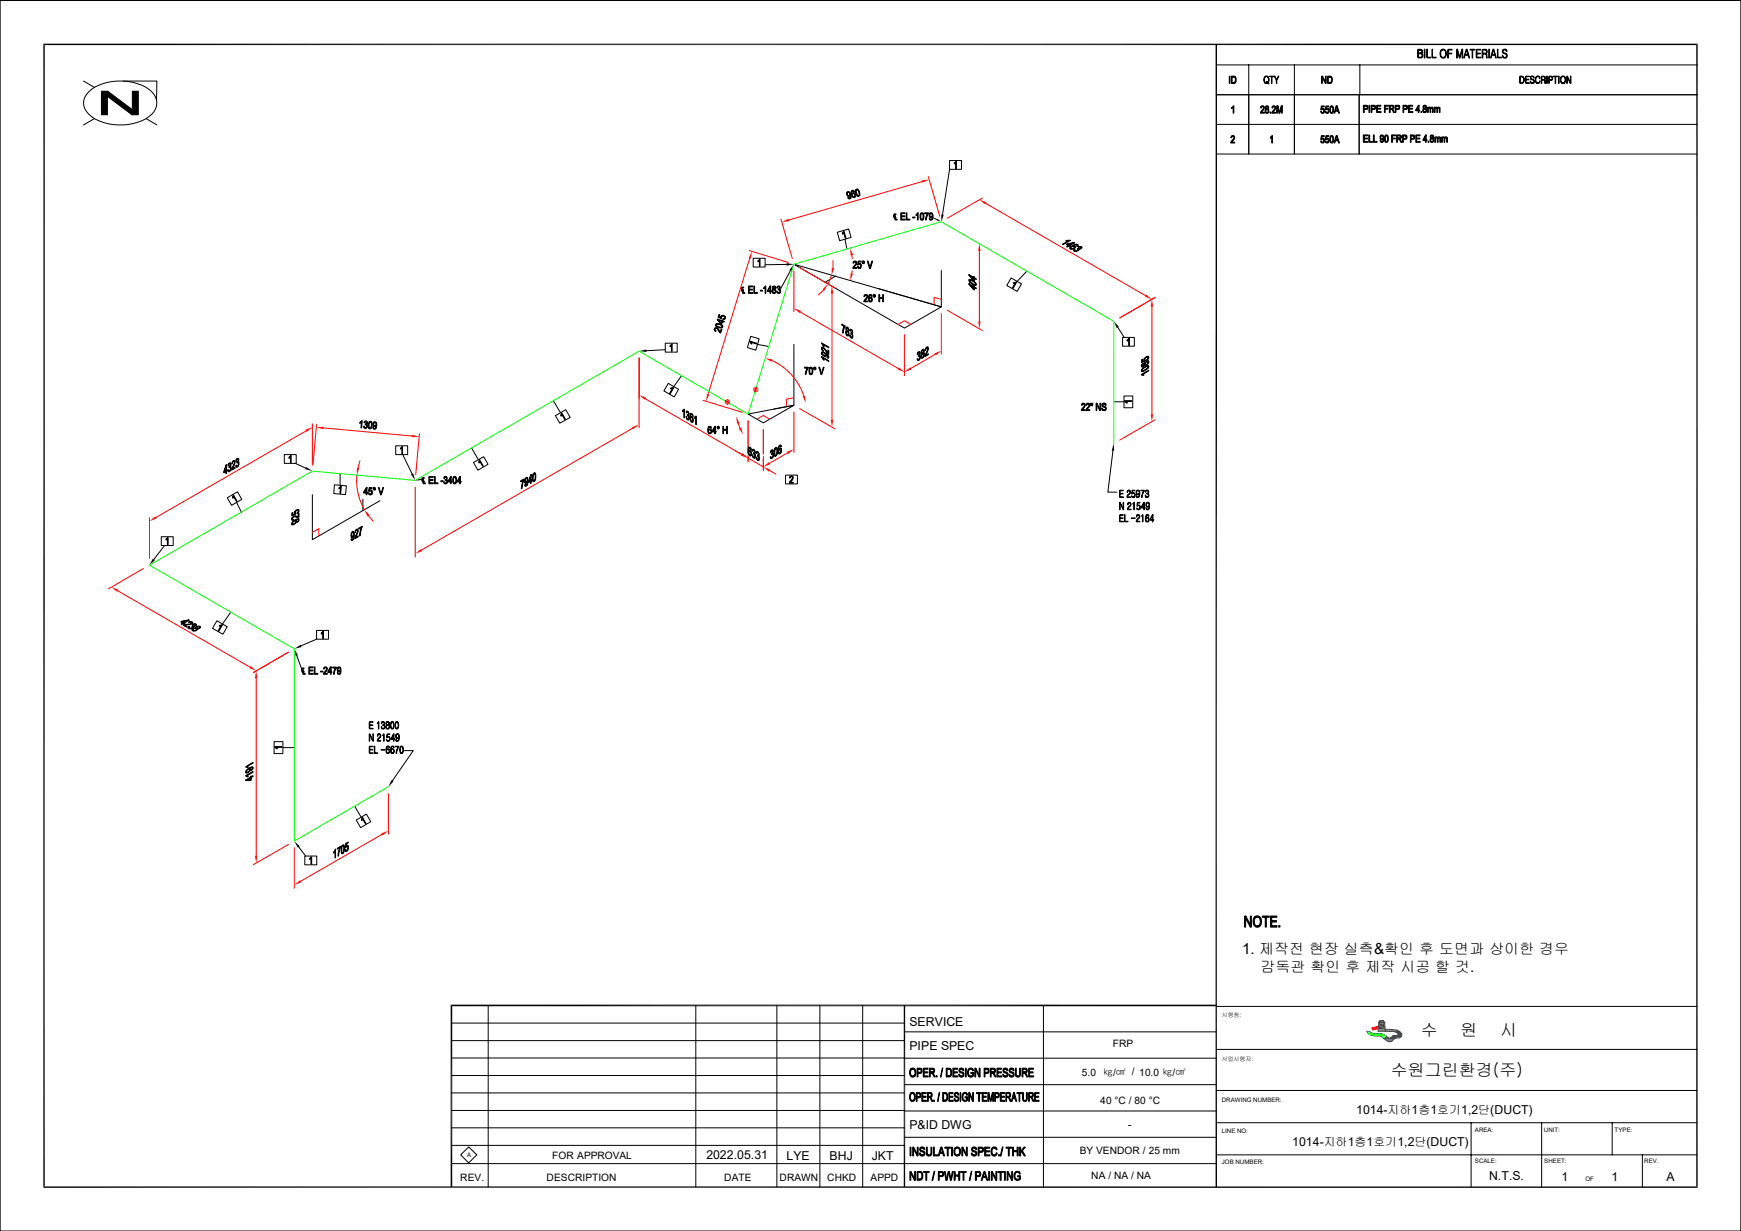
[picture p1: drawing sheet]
<svg xmlns="http://www.w3.org/2000/svg" width="420mm" height="297mm" viewBox="0 0 420 297" stroke-linecap="round" stroke-linejoin="round" font-family="sans-serif">
<defs><g id="words">
<g font-size="4.1">
<text x="342.7" y="250">수</text>
<text x="352.3" y="250">원</text>
<text x="361.9" y="250">시</text>
<text x="335.5" y="259.7">수원그린환경(주)</text>
</g>
<text font-size="3.7" x="299.6" y="230.2">1. 제작전 현장 실측&amp;확인 후 도면과 상이한 경우</text>
<text font-size="3.6" x="304.1" y="234.6">감독관 확인 후 제작 시공 할 것.</text>
<g font-size="3">
<text x="219.4" y="247.5">SERVICE</text>
<text x="219.4" y="253.3">PIPE SPEC</text>
<text x="327.2" y="268.8">1014-지하1층1호기1,2단(DUCT)</text>
<text x="219.4" y="272.3">P&amp;ID DWG</text>
<text x="170.4" y="279.7">2022.05.31</text>
<text x="189.7" y="279.8">LYE</text>
<text x="200.1" y="279.8">BHJ</text>
<text x="210.3" y="279.8">JKT</text>
<text x="311.7" y="276.5">1014-지하1층1호기1,2단(DUCT)</text>
<text x="359.2" y="284.8">N.T.S.</text>
<text x="376.7" y="285">1</text>
<text x="388.8" y="285">1</text>
<text x="402" y="285">A</text>
</g>
<g font-size="2.5">
<text x="268.4" y="252.7">FRP</text>
<text x="261" y="259.6">5.0</text>
<text x="265.4" y="266.4">40 °C / 80 °C</text>
<text x="272.2" y="272.1">-</text>
<text x="133.2" y="279.5">FOR APPROVAL</text>
<text x="260.5" y="278.5">BY VENDOR / 25 mm</text>
<text x="111" y="284.9">REV.</text>
<text x="131.9" y="284.9">DESCRIPTION</text>
<text x="174.7" y="284.9">DATE</text>
<text x="188" y="284.9">DRAWN</text>
<text x="199.6" y="284.9">CHKD</text>
<text x="210" y="284.9">APPD</text>
<text x="263.2" y="284.5">NA / NA / NA</text>
</g>
<text font-size="2.4" x="266.1" y="259.7">㎏/㎠ / 10.0 ㎏/㎠</text>
<g font-size="1.5">
<text x="294.7" y="265.8">DRAWING NUMBER:</text>
<text x="294.7" y="273.3">LINE NO:</text>
<text x="355.8" y="273">AREA:</text>
<text x="372.5" y="273">UNIT:</text>
<text x="389.5" y="273">TYPE:</text>
<text x="112.7" y="279.2">A</text>
<text x="294.7" y="280.8">JOB NUMBER:</text>
<text x="355.8" y="280.5">SCALE:</text>
<text x="372.5" y="280.5">SHEET:</text>
<text x="396.6" y="280.7">REV.</text>
<text x="382.5" y="285">OF</text>
</g>
<g font-size="1.4">
<text x="294.7" y="245.5">시행청:</text>
<text x="294.7" y="255.9">사업시행자:</text>
</g>
</g></defs>
<g fill="#000" stroke="#000" stroke-width=".24">
<path d="M297.1 26h.4l-.4 .2z" fill-rule="evenodd"/>
<path d="M297.5 25.5h.1v1.8h-.1v-1.3l-.3-.1z" fill-rule="evenodd"/>
<path d="M304.2 25.7l.2-.2 .5 .2h-.5l-.1 .4-.2-.1z" fill-rule="evenodd"/>
<path d="M304.5 25.7h.4l.1 .4-.7 1h.7v.2h-.9l.1-.4 .5-.6a.35 .35 0 0 0-.2-.6z" fill-rule="evenodd"/>
<path d="M305.3 25.7l.2-.2 .5 .2h-.4a.28 .28 0 0 0-.2 .3 .28 .28 0 0 0 .2 .2h.3l.1 .2-.6 .2v.4l.2 .1-.3 .1-.1-.6 .2-.3-.2-.2z" fill-rule="evenodd"/>
<path d="M305.6 26.4l.4 .1 .1 .4-.2 .4h-.3l-.3-.1 .5-.1 .1-.2z" fill-rule="evenodd"/>
<path d="M305.6 25.7h.4v.5h-.4l.3-.1z" fill-rule="evenodd"/>
<path d="M306.4 27.1h.2v.2h-.2z" fill-rule="evenodd"/>
<path d="M306.9 25.7l.3-.2 .4 .2h-.5l-.1 .4-.2-.1z" fill-rule="evenodd"/>
<path d="M307.3 25.7h.4v.5l-.7 .9h.7v.2h-.9l.7-1a.35 .35 0 0 0-.2-.6z" fill-rule="evenodd"/>
<path d="M308.3 25.5l.4 1.6-.1 .2-.4-1.5z" fill-rule="evenodd"/>
<path d="M308 25.5h.3l-.1 1.8h-.2z" fill-rule="evenodd"/>
<path d="M309.1 25.5h.2l-.6 1.8h-.1z" fill-rule="evenodd"/>
<path d="M309.3 25.5v1.8h-.1v-1.5z" fill-rule="evenodd"/>
</g>
<path d="M301.2 22.9v7.1M312.3 22.9v7.1M191.5 63.8l35.6 10.2-8.9 5.2zM201.5 66.6l-2.5 1.5M227.1 65.3v8.7l-15.2-4.4M180.5 99.9l11-2.1-7.4 4.2zM191.5 83.1v14.7l-4.8 .9M75.4 119.3v10.9l16.3-9.4M87.5 120.4v2.8" fill="none" stroke="#000" stroke-width=".24"/>
<path d="M205.5 61.6l.1 .8M205.6 65.4l-.1 .6M216.6 78.3l1.6-.9 1.6 .9M227.1 72.2l-1.8-.4v1.7M191.5 96l-1.8 .3v1.8M182.6 101.1l1.5-.9 1.6 .9M75.4 128.4l1.5-.8v1.7" fill="none" stroke="#f00" stroke-width=".24"/>
<g fill="#f00">
<path d="M205.2 65.9l.6 .1-.7 1.7z"/>
<path d="M205.1 59.9l.7 1.6-.6 .1z"/>
</g>
<g fill="#fff">
<path d="M205.6 62.8h5.1l-5.1 2.2z"/>
<path d="M205.6 65l5.1-2.2v2.2z"/>
</g>
<g fill="#000" stroke="#000" stroke-width=".24">
<path d="M205.9 63.1l.5-.1 .2 .2h-.5l-.3 .3z" fill-rule="evenodd"/>
<path d="M206.2 63.2h.4l.1 .4-.7 1h.7v.2h-1l.7-1a.33 .33 0 0 0 .1-.4 .33 .33 0 0 0-.3-.2z" fill-rule="evenodd"/>
<path d="M206.8 64.3h.3l.1 .3h.4l-.5 .2z" fill-rule="evenodd"/>
<path d="M207.1 63.6l.5 .1z" fill-rule="evenodd"/>
<path d="M207.3 63.8l.5 .1-.2 .7h-.3l.3-.3v-.4z" fill-rule="evenodd"/>
<path d="M207 63h.7v.2h-.5l-.1 .5 .6 .1-.8 .1z" fill-rule="evenodd"/>
<path d="M208 63.1h.3l-.2 .3 .3 .1a.29 .29 0 0 1-.4 0 .29 .29 0 0 1 0-.4z" fill-rule="evenodd"/>
<path d="M208.1 63a.3 .3 0 0 1 .4 .1 .3 .3 0 0 1-.1 .4h-.1l.1-.3z" fill-rule="evenodd"/>
<path d="M209.2 63h.2l.4 1.4v.4z" fill-rule="evenodd"/>
<path d="M210.3 63h.2l-.5 1.8h-.2z" fill-rule="evenodd"/>
</g>
<path d="M198.7 69.9l-1.3 1.3M200.6 66.4l-.9 2.1M201 62.9v1.7" fill="none" stroke="#f00" stroke-width=".24"/>
<g fill="#f00">
<path d="M199.7 68.5l-.8 1.6-.4-.3z"/>
<path d="M200.7 64.6l.6 .1-.7 1.7z"/>
</g>
<g fill="#fff">
<path d="M208.2 70.9h5.2l-5.2 2.1z"/>
<path d="M208.2 73l5.2-2.1v2.1z"/>
</g>
<g fill="#000" stroke="#000" stroke-width=".24">
<path d="M208.5 71.2l.2-.1 .5 .1h-.5l-.3 .4z" fill-rule="evenodd"/>
<path d="M208.9 71.2l.4 .1v.5l-.7 .8h.7v.2h-.9l.7-1.1v-.4z" fill-rule="evenodd"/>
<path d="M209.6 71.2l.3 .1a.36 .36 0 0 0-.1 .6l-.1 .6 .2 .2h.4l-.2 .2-.3-.1-.3-.3z" fill-rule="evenodd"/>
<path d="M209.7 71.8l.3-.1 .3 .1z" fill-rule="evenodd"/>
<path d="M209.7 71.2l.5-.1 .2 .4z" fill-rule="evenodd"/>
<path d="M210 71.9l.3-.1 .1 .2-.1 .7h-.3l.3-.4-.1-.3z" fill-rule="evenodd"/>
<path d="M210.7 71.2h.2l-.2 .1 .1 .2 .3 .1a.3 .3 0 0 1-.4 0 .3 .3 0 0 1 0-.4z" fill-rule="evenodd"/>
<path d="M210.7 71.2a.3 .3 0 0 1 .4-.1 .3 .3 0 0 1 0 .5h-.2l.1-.4z" fill-rule="evenodd"/>
<path d="M212 71.1h.2v.7l.7 .2h-.7v.8h-.2z" fill-rule="evenodd"/>
<path d="M212.2 71.8h.7v-.7h.2v1.7h-.2v-.8z" fill-rule="evenodd"/>
</g>
<path d="M186.3 87a14.4 14.4 0 0 1 7.6 8.5" fill="none" stroke="#f00" stroke-width=".24"/>
<g fill="#f00">
<path d="M193.6 95.6l.6-.1 .2 1.7z"/>
<path d="M184.6 86.4l1.8 .3-.3 .6z"/>
</g>
<g fill="#fff">
<path d="M193.9 88.4h5.2l-5.2 2.2z"/>
<path d="M193.9 90.6l5.2-2.2v2.2z"/>
</g>
<g fill="#000" stroke="#000" stroke-width=".24">
<path d="M194.1 88.6h.9l-.6 1.7h-.1v-.4l.5-1.1h-.7z" fill-rule="evenodd"/>
<path d="M195.3 88.8h.3l-.3 .4 .1 .8 .2 .2h-.3l-.1-.2z" fill-rule="evenodd"/>
<path d="M195.3 88.7l.5-.1 .2 .4v1l-.3 .4-.4-.2 .5-.2 .1-1-.2-.2z" fill-rule="evenodd"/>
<path d="M196.3 88.7h.3l-.2 .2 .1 .2h.3a.3 .3 0 0 1-.5 0 .3 .3 0 0 1 0-.4z" fill-rule="evenodd"/>
<path d="M196.3 88.7a.3 .3 0 0 1 .5 0 .3 .3 0 0 1 0 .4h-.2l.1-.4z" fill-rule="evenodd"/>
<path d="M197.5 88.6h.2l.5 1.5-.1 .2z" fill-rule="evenodd"/>
<path d="M198.6 88.6h.2l-.6 1.7h-.1z" fill-rule="evenodd"/>
</g>
<path d="M178.1 102.2l.4 1.1" fill="none" stroke="#f00" stroke-width=".24"/>
<g fill="#f00">
<path d="M177.6 100.5l.8 1.6-.6 .1z"/>
<path d="M178.2 103.4l.5-.3 .6 1.8z"/>
</g>
<g fill="#fff">
<path d="M170.6 102.7h5.1l-5.1 2.2z"/>
<path d="M170.6 104.9l5.1-2.2v2.2z"/>
</g>
<g fill="#000" stroke="#000" stroke-width=".24">
<path d="M170.9 103.1l.3-.1-.3 .3v.4h.2l-.1 .7 .5 .1-.1 .1h-.3l-.3-.3z" fill-rule="evenodd"/>
<path d="M170.9 103.6l.2-.1 .4 .1z" fill-rule="evenodd"/>
<path d="M170.9 103l.5-.1 .3 .4z" fill-rule="evenodd"/>
<path d="M171.2 103.7l.3-.1 .2 .2-.2 .7h-.3l.3-.3v-.3z" fill-rule="evenodd"/>
<path d="M172.4 102.9h.2l-.6 1.1h.8l-.2 .6h-.2v-.4h-.6z" fill-rule="evenodd"/>
<path d="M172.6 102.9v1.1h-.6h.4v-.8z" fill-rule="evenodd"/>
<path d="M173.1 103h.2l-.2 .1 .1 .3h.2a.29 .29 0 0 1-.4 0 .29 .29 0 0 1 .1-.4z" fill-rule="evenodd"/>
<path d="M173.1 102.9a.3 .3 0 0 1 .4 .1 .3 .3 0 0 1-.1 .4h-.1l.1-.4z" fill-rule="evenodd"/>
<path d="M174.4 102.9h.1v.7l.8 .2h-.8v.8h-.1z" fill-rule="evenodd"/>
<path d="M174.5 103.6h.8v-.7h.2v1.7h-.2v-.8z" fill-rule="evenodd"/>
</g>
<path d="M86.1 114.6a13.9 13.9 0 0 0 1.8 8.4M86.8 111.2l-.4 1.7M88.9 124.5l1.1 1.3" fill="none" stroke="#f00" stroke-width=".24"/>
<g fill="#f00">
<path d="M86.1 112.9h.6l-.6 1.7z"/>
<path d="M87.9 123l1.3 1.3-.6 .3z"/>
</g>
<g fill="#fff">
<path d="M87.6 117.4h5.2l-5.2 2.2z"/>
<path d="M87.6 119.6l5.2-2.2v2.2z"/>
</g>
<g fill="#000" stroke="#000" stroke-width=".24">
<path d="M88.4 117.6h.1l-.6 1.1h.8v.3h-.2v.4h-.2v-.4h-.6z" fill-rule="evenodd"/>
<path d="M88.5 117.6v1.1h-.6h.4z" fill-rule="evenodd"/>
<path d="M88.9 118.9l.4 .4h.4l-.5 .1z" fill-rule="evenodd"/>
<path d="M89.1 118.3l.2-.1 .4 .1z" fill-rule="evenodd"/>
<path d="M89.3 118.4l.5 .1-.1 .8h-.4l.4-.4-.1-.4z" fill-rule="evenodd"/>
<path d="M89.1 117.6h.6v.3h-.5l-.1 .4 .6 .1-.8 .1z" fill-rule="evenodd"/>
<path d="M90.1 117.7h.2l-.1 .4 .3 .1a.32 .32 0 0 1-.4-.1 .32 .32 0 0 1 0-.4z" fill-rule="evenodd"/>
<path d="M90.1 117.7a.3 .3 0 0 1 .5 0 .3 .3 0 0 1-.1 .5l-.2-.1 .1-.3z" fill-rule="evenodd"/>
<path d="M91.3 117.6h.1l.5 1.5-.1 .3z" fill-rule="evenodd"/>
<path d="M92.4 117.6h.1l-.5 1.8h-.2z" fill-rule="evenodd"/>
</g>
<g fill="#000">
<path d="M226.1 52.8l1 .7-1.1-.3zM227.1 51.7l.6 .1-.6 1.7zM189.7 63.5l1.8 .3-1.8 .3zM191.5 63.8l-.6 1.6-.5-.2zM268.7 77.5l1.2 1.4-.5 .3zM154.2 84.7l1.7-.4 .1 .6zM73.9 112.7l1.5 1-1.8-.5zM99.1 114.4l.6-.2 .5 1.7zM100.2 115.9l.7-.2v.2zM268.7 107l.1 1.8-.6-.1zM36.9 134.8l.5 .3-1.3 1.3zM71 156.5l.9 1.6-.6 .2z"/>
<path d="M71 156.5l1.5-.9 .2 .5zM94.4 188.2l.5 .4-1.2 1.2zM71 202.9l1.3 1.3-.5 .3z"/>
</g>
<g fill="none" stroke="#000" stroke-width=".24">
<path d="M203.8 57.7l.5 2.4M224.8 52.4l1.3 .6M229.1 40.9l-1.7 10.8M189.7 63.8l-5.1 .1M190.7 65.3l-2.6 4.8M247.7 65.4l-2.3 2.5M269.7 79l1.5 2.4M133.5 96.7l1.7 2.9M160.5 84.4l-4.5 .2M164.4 90.6l-1.8 2.7M182.8 83.1l2.7 .5M268.7 96.9h2.4"/>
<path d="M71.2 111.8l2.5 1.1M82 114.3v2.8M97.2 109.7l2.2 4.6M101.8 115.7l-.9 .1M113.7 108.1l1.7 2.8M268.5 108.8l-1.2 9.9h2.1M39.7 131.6l-2.6 3.4M57.1 121.2l1.2 2.4M55.7 147.7l-2 2.8M71.6 158.2l1.3 3.4M76.4 154.2l-3.8 1.6M68.2 180.4h2.8"/>
<path d="M85.6 194.5l1.5 2.6M97.5 181.1h2.2l-5 7.3M72.1 204.3l1.6 2.2"/>
</g>
<path d="M93.7 191.5v9.8M71 204.6v9.7M92.1 201.3l-19.6 11.3" fill="none" stroke="#f00" stroke-width=".24"/>
<g fill="#fff">
<path d="M79.4 205.6l4.8-2.8-3.7 4.6z"/>
<path d="M84.2 202.8l1.1 1.9-4.8 2.7z"/>
</g>
<g fill="#000" stroke="#000" stroke-width=".24">
<path d="M80.5 205.6l.3-.2-.3 .5z" fill-rule="evenodd"/>
<path d="M80.9 204.9v2l-.1 .1v-1.6l-.2 .1z" fill-rule="evenodd"/>
<path d="M81.4 204.7l.7-.5-.6 2.4 .5-2-.6 .3z" fill-rule="evenodd"/>
<path d="M82.4 204.3l.3-.2-.2 .4v1l.2 .2-.3 .2z" fill-rule="evenodd"/>
<path d="M82.5 204a.31 .31 0 0 1 .4-.1 .31 .31 0 0 1 .2 .4l-.1 1.2a.38 .38 0 0 1-.6 .4l.4-.2 .1-.5v-1.1l-.5 .1z" fill-rule="evenodd"/>
<path d="M83.2 205.1l.2-.2 .2 .3 .3-.2v.1a.32 .32 0 0 1-.4 .4 .32 .32 0 0 1-.3-.4z" fill-rule="evenodd"/>
<path d="M83.7 204h.2l-.5 .3z" fill-rule="evenodd"/>
<path d="M83.7 204.2l.2-.2 .2 .3-.2 .7-.2 .2 .2-.8z" fill-rule="evenodd"/>
<path d="M83.4 203.5l.6-.3v.2l-.5 .3-.1 .6 .5-.3-.6 .6z" fill-rule="evenodd"/>
</g>
<g fill="#f00">
<path d="M71 213.5l1.4-1.1 .3 .5z"/>
<path d="M92 201.1l1.7-.7-1.4 1.2z"/>
</g>
<path d="M69.6 157.4l-8.5 4.9M61.8 163.6v42.9M69.6 203.8l-8.5 4.8" fill="none" stroke="#f00" stroke-width=".24"/>
<g fill="#fff">
<path d="M59.1 183.8l2.2 4.4h-2.2z"/>
<path d="M59.1 183.8h2.2v4.4z"/>
</g>
<g fill="#000" stroke="#000" stroke-width=".24">
<path d="M59.3 188.2l1.1-.1v-.8l.2-.1v.2l.4-.2v.2l-.4 .2v.6l-.2 .1h-1.1z" fill-rule="evenodd"/>
<path d="M59.3 188.2l1.1-.7v.6v-.4z" fill-rule="evenodd"/>
<path d="M59.3 187.2l1.7-1.1v.2l-1.4 .8v.3z" fill-rule="evenodd"/>
<path d="M59.6 185.6l.7-.4 .6-.2v.4l-.1-.2-.3 .1-.3 .3-.5 .1-.3 .4v.4l-.1-.4z" fill-rule="evenodd"/>
<path d="M59.3 185l1.7-1.1v.2l-1.4 .8v.3z" fill-rule="evenodd"/>
<path d="M59.4 186.2h.5l.3-.5 .1 .3-.5 .4-.4 .1z" fill-rule="evenodd"/>
<path d="M59.6 187.1l.3 .2-.2 .2z" fill-rule="evenodd"/>
<path d="M59.6 184.9l.3 .2-.2 .2z" fill-rule="evenodd"/>
<path d="M60.2 185.4a.31 .31 0 0 1 .3 .3 .31 .31 0 0 1-.2 .3z" fill-rule="evenodd"/>
<path d="M60.9 185l.1 .5-.4 .4z" fill-rule="evenodd"/>
</g>
<g fill="#f00">
<path d="M61.8 161.8l.3 1.8h-.6z"/>
<path d="M61.5 206.5h.6l-.3 1.7z"/>
</g>
<path d="M34.6 137.2l-8.4 4.9M28.4 142.5l31.9 18.5M69.6 157.4l-8.5 4.9" fill="none" stroke="#f00" stroke-width=".24"/>
<g fill="#fff">
<path d="M44 148.5l4.9 2.8-5.9-.9z"/>
<path d="M43 150.4l5.9 .9-1.1 1.9z"/>
</g>
<g fill="#000" stroke="#000" stroke-width=".24">
<path d="M43.6 150l2-.4-1.7 .4 .7 .4-.7 .3-.2-.1 .4-.3z" fill-rule="evenodd"/>
<path d="M43.9 150l.4 .2 1.3-.6-1.1 .7z" fill-rule="evenodd"/>
<path d="M45.5 151.2h.3l-.2 .1 .1 .2-.3-.2z" fill-rule="evenodd"/>
<path d="M45.4 150.1l.7-.2 .3 .2 .1 .2-.4-.2z" fill-rule="evenodd"/>
<path d="M44.2 150.8l1.6-.2 .4-.2v-.2l.3 .1-.7 .4-1.2 .1 .6 .4-.2 .1z" fill-rule="evenodd"/>
<path d="M46.3 151.1l.2-.1 .3 .2z" fill-rule="evenodd"/>
<path d="M45.4 151.3l.7 .3 .3-.3v-.2l.3 .2-.2 .2-.6 .2-.4-.1z" fill-rule="evenodd"/>
<path d="M46.4 150.6l.5-.1 .2 .2z" fill-rule="evenodd"/>
<path d="M46.9 150.5h.1a.34 .34 0 0 1 .4 .3 .34 .34 0 0 1-.5 .3l-.4-.1 .7-.1z" fill-rule="evenodd"/>
<path d="M46.3 151.9l.6 .2a.32 .32 0 0 0 .4-.1 .32 .32 0 0 0 0-.3l.3 .2-.5 .3h-.6z" fill-rule="evenodd"/>
<path d="M46.4 151.7l.8-.2 .1-.2 .6-.3 .5 .3-.4-.1a.37 .37 0 0 0-.5 .4l.3 .1-.2 .1-.5-.2a.35 .35 0 0 0-.4 .1 .35 .35 0 0 0-.1 .4l-.3-.2z" fill-rule="evenodd"/>
<path d="M47.5 151.6h.3l.3-.1v-.2l.2 .1-.4 .3z" fill-rule="evenodd"/>
</g>
<g fill="#f00">
<path d="M26.9 141.6l1.6 .7-.3 .5z"/>
<path d="M60.5 160.7l1.3 1.1-1.6-.6z"/>
</g>
<path d="M73.8 104l-36.2 20.9M75.4 102.2v9.9M36.1 124.9v9.8" fill="none" stroke="#f00" stroke-width=".24"/>
<g fill="#fff">
<path d="M52.9 112.9l4.9-2.8-3.9 4.7z"/>
<path d="M57.8 110.1l1 1.9-4.9 2.8z"/>
</g>
<g fill="#000" stroke="#000" stroke-width=".24">
<path d="M54.7 112.1v1.4l-.6 .2 .4-.2z" fill-rule="evenodd"/>
<path d="M54.5 112.2l.2-.1-.6 1.6 .7-.4-.1 .9-.2 .1v-.6l-.5 .3v-.2z" fill-rule="evenodd"/>
<path d="M55.1 112l.2-.1-.3 .5z" fill-rule="evenodd"/>
<path d="M54.9 113.5l.2-.2 .2 .3-.2 .1z" fill-rule="evenodd"/>
<path d="M55.3 112.6l.3-.2 .1 .2-.5 .2z" fill-rule="evenodd"/>
<path d="M55.2 111.8a.35 .35 0 0 1 .5 0 .35 .35 0 0 1-.1 .6l-.3 .2 .1-.1a.33 .33 0 0 0 .2-.3 .33 .33 0 0 0-.3-.3l-.2 .1z" fill-rule="evenodd"/>
<path d="M55.4 112.7l.3-.1 .1 .6-.2 .4-.4 .2 .4-.6v-.4z" fill-rule="evenodd"/>
<path d="M56.1 111.3l.5-.2-.5 .4-.2 .5z" fill-rule="evenodd"/>
<path d="M56.3 111.3l.3-.1 .1 .6-.6 1.3 .6-.4v.3l-.8 .5 .5-1.4a.42 .42 0 0 0 .2-.4 .42 .42 0 0 0-.3-.4z" fill-rule="evenodd"/>
<path d="M56.9 111l.3-.2-.3 .5z" fill-rule="evenodd"/>
<path d="M56.9 112.4l.1-.2 .2 .3-.3 .1z" fill-rule="evenodd"/>
<path d="M57.2 111.5l.3-.2 .1 .2-.5 .2z" fill-rule="evenodd"/>
<path d="M57.1 110.7l.1-.1a.4 .4 0 0 1 .4 .3 .4 .4 0 0 1-.1 .4l-.3 .2 .1-.1a.33 .33 0 0 0 .2-.3 .33 .33 0 0 0-.3-.3l-.2 .2z" fill-rule="evenodd"/>
<path d="M57.3 111.6l.3-.1 .1 .6-.3 .4-.3 .2-.2-.1 .6-.5v-.4z" fill-rule="evenodd"/>
</g>
<g fill="#f00">
<path d="M73.7 103.7l1.7-.6-1.4 1.1z"/>
<path d="M36.1 125.8l1.3-1.2 .3 .5z"/>
</g>
<path d="M76.4 102.4l-.9 9.9M78.1 103.3l21.3 1.9M101.2 104.6l-.9 9.9" fill="none" stroke="#f00" stroke-width=".24"/>
<g fill="#fff">
<path d="M86.7 101.3l4.5 .3-4.6 1.8z"/>
<path d="M86.6 103.4l4.6-1.8-.2 2.2z"/>
</g>
<g fill="#000" stroke="#000" stroke-width=".24">
<path d="M86.8 101.9h.4l-.4 .2z" fill-rule="evenodd"/>
<path d="M87 101.8l.4-.3-.2 1.8h-.1l.1-1.4z" fill-rule="evenodd"/>
<path d="M87.7 102.8l.4 .4h-.3z" fill-rule="evenodd"/>
<path d="M87.9 101.8l.4-.1-.3 .3h-.2z" fill-rule="evenodd"/>
<path d="M88.1 102.3l.5 .2h-.5z" fill-rule="evenodd"/>
<path d="M88 101.6h.3l.3 .3-.1 .5-.4-.1a.3 .3 0 0 0 .4-.2 .3 .3 0 0 0-.2-.4z" fill-rule="evenodd"/>
<path d="M88.2 102.5h.4v.6l-.4 .3-.4-.2 .5-.1a.35 .35 0 0 0 .2-.3 .35 .35 0 0 0-.3-.3z" fill-rule="evenodd"/>
<path d="M89 101.9h.4h-.2l-.2 .5v.7l.2 .2-.3-.2z" fill-rule="evenodd"/>
<path d="M89.1 101.7h.5l.2 .5-.1 .8-.3 .5-.5-.2 .6-.2 .1-.7-.1-.5z" fill-rule="evenodd"/>
<path d="M89.9 103.1l.4 .3h.3l-.4 .1z" fill-rule="evenodd"/>
<path d="M90.1 101.9h.4l-.4 .4 .3 .4h-.4z" fill-rule="evenodd"/>
<path d="M90.2 101.9l.1-.1a.7 .7 0 0 1 .6 .4 .7 .7 0 0 1-.1 .7l-.2 .5h-.3l.3-.2 .1-1-.1-.3z" fill-rule="evenodd"/>
<path d="M90 102.7l.7 .1-.5 .1z" fill-rule="evenodd"/>
</g>
<g fill="#f00">
<path d="M99.4 104.9l1.7 .5-1.7 .1z"/>
<path d="M76.3 103.1l1.8-.1v.5z"/>
</g>
<path d="M154.2 86.4v16.8M100.2 117.6v16.8M152.7 103.3l-51 29.4" fill="none" stroke="#f00" stroke-width=".24"/>
<g fill="#fff">
<path d="M124.5 116.4l4.9-2.8-3.8 4.7z"/>
<path d="M129.4 113.6l1 1.9-4.8 2.8z"/>
</g>
<g fill="#000" stroke="#000" stroke-width=".24">
<path d="M125.6 116l.8-.4-.5 2.3h-.1l.4-2-.6 .3z" fill-rule="evenodd"/>
<path d="M126.7 115.6l.3-.2-.3 .5v.4h.3l-.3 .2-.2-.3z" fill-rule="evenodd"/>
<path d="M126.6 117l.1-.1 .1 .2 .4-.1a.3 .3 0 0 1-.3 .3 .3 .3 0 0 1-.3-.3z" fill-rule="evenodd"/>
<path d="M126.8 115.3a.44 .44 0 0 1 .6 .1 .44 .44 0 0 1-.1 .6l-.1 1-.3 .1 .3-.4v-1l-.1-.3-.4 .2z" fill-rule="evenodd"/>
<path d="M126.7 116.5l.5-.4-.2 .4z" fill-rule="evenodd"/>
<path d="M128 114.6l.1-.1-.5 1.7 .7-.5-.2 .9-.1 .1v-.5l-.5 .3v-.3z" fill-rule="evenodd"/>
<path d="M128.1 114.5v1.4l-.5 .3 .4-.2z" fill-rule="evenodd"/>
<path d="M128.6 114.5l.3-.2-.3 .6v.8l.3 .3-.3 .2-.2-.7z" fill-rule="evenodd"/>
<path d="M128.7 114.2a.39 .39 0 0 1 .5 0 .39 .39 0 0 1 0 .6v1l-.5 .4h-.1l.4-.3 .1-.7-.1-.9-.4 .2z" fill-rule="evenodd"/>
</g>
<g fill="#f00">
<path d="M152.5 103l1.7-.6-1.4 1.1z"/>
<path d="M100.2 133.6l1.4-1.1 .3 .5z"/>
</g>
<path d="M154.2 86.4v9.7M155.7 96.2l23.2 13.4M180.5 101.6v9.7" fill="none" stroke="#f00" stroke-width=".24"/>
<g fill="#fff">
<path d="M165.3 98.7l3.9 2.2-4.9-.4z"/>
<path d="M164.3 100.5l4.9 .4-1.1 1.8z"/>
</g>
<g fill="#000" stroke="#000" stroke-width=".24">
<path d="M164.6 99l.4 .1-.4 .2z" fill-rule="evenodd"/>
<path d="M165 98.8h.1v2l-.1-1.7-.2-.1z" fill-rule="evenodd"/>
<path d="M165.6 99.3l.3 .1-.2 .3z" fill-rule="evenodd"/>
<path d="M165.7 99.2l.4 .2 .1 .4v.4l-.4-.2a.3 .3 0 0 0 .3-.2 .3 .3 0 0 0-.2-.4z" fill-rule="evenodd"/>
<path d="M166.5 99.9l.4 .1-.3 .3v1l.5 .6-.4-.1-.2-.6z" fill-rule="evenodd"/>
<path d="M166.6 99.8h.4l.2 .7z" fill-rule="evenodd"/>
<path d="M165.5 100.5l.4 .6-.3-.2z" fill-rule="evenodd"/>
<path d="M165.8 100l.4 .4-.4-.2z" fill-rule="evenodd"/>
<path d="M165.9 100.3l.3 .1 .1 .5a.35 .35 0 0 1-.3 .5 .35 .35 0 0 1-.4-.5l.3 .2 .2-.1z" fill-rule="evenodd"/>
<path d="M166.7 100.5l.4 .3-.5-.2z" fill-rule="evenodd"/>
<path d="M166.8 100.7l.3 .1 .2 .5-.1 .5-.4-.2a.55 .55 0 0 0 0-.9z" fill-rule="evenodd"/>
<path d="M167.5 100.7l.3 .1-.3 .1z" fill-rule="evenodd"/>
<path d="M167.6 100.6l.4-.2v2h-.2v-1.6z" fill-rule="evenodd"/>
</g>
<g fill="#f00">
<path d="M179.1 109.4l1.4 1.1-1.7-.6z"/>
<path d="M154.2 95.3l1.7 .7-.3 .5z"/>
</g>
<path d="M180.7 60.5l9.5 2.8M180.8 62.4l-10 32.7M169.6 96.6l9.5 2.9" fill="none" stroke="#f00" stroke-width=".24"/>
<g fill="#fff">
<path d="M173.4 75.6l.7 5-2.1-.6z"/>
<path d="M173.4 75.6l2 .6-1.3 4.4z"/>
</g>
<g fill="#000" stroke="#000" stroke-width=".24">
<path d="M172.4 79.2l.2-.1-.1 .5 .3 .2-.1 .2-.4-.4z" fill-rule="evenodd"/>
<path d="M172.6 79.1l.5 .1 .6 .9 .2-.7 .3 .1-.3 .8-.8-.8a.36 .36 0 0 0-.6-.1z" fill-rule="evenodd"/>
<path d="M172.7 78.1h.7l.5 .1 .4 .3 .1 .4-.3 .2 .1-.5-.9-.4-.4 .1-.2 .4z" fill-rule="evenodd"/>
<path d="M172.8 78.4l.6 .5 .8-.1-.1 .3-1.3-.3z" fill-rule="evenodd"/>
<path d="M173.1 77l.8 .9 .3-.7h.2l-.1 .2 .5 .2-.1 .1-.4-.1-.2 .6-1.1-1z" fill-rule="evenodd"/>
<path d="M173.1 77l1 .3-.2 .6 .2-.4-.8-.2z" fill-rule="evenodd"/>
<path d="M173.4 75.9h.2l-.2 .6 .5 .2 .2-.6-.1 .8-.8-.4z" fill-rule="evenodd"/>
<path d="M173.9 76.2h.2l-.2 .5z" fill-rule="evenodd"/>
<path d="M174.1 76.1l.8 .2-.1 .4v-.2l-.3-.2-.5 .2z" fill-rule="evenodd"/>
<path d="M174.9 76.4l.1 .3a.32 .32 0 0 1-.2 .3 .32 .32 0 0 1-.4-.1l.4-.1z" fill-rule="evenodd"/>
</g>
<g fill="#f00">
<path d="M181.4 60.7l-.3 1.7-.5-.1z"/>
<path d="M170.6 95l.5 .2-.8 1.6z"/>
</g>
<path d="M188.4 52.9l2.7 9.5M222.5 43.8l-32.2 9.3M223.9 42.6l2.8 9.6" fill="none" stroke="#f00" stroke-width=".24"/>
<g fill="#fff">
<path d="M203.9 46.2l3.4-.9-2.8 3z"/>
<path d="M207.3 45.3l.6 2.1-3.4 .9z"/>
</g>
<g fill="#000" stroke="#000" stroke-width=".24">
<path d="M204.3 46.5l.3-.1-.2 .5 .4 .3h-.5z" fill-rule="evenodd"/>
<path d="M204.3 46.4l.5-.2 .3 .3 .2 .7v.6h-.4l.2-.2v-.4l-.2-.1v-.6z" fill-rule="evenodd"/>
<path d="M204.5 47.7l.8 .1-.4 .2z" fill-rule="evenodd"/>
<path d="M204.5 47.3l.4-.2a.23 .23 0 0 1 0 .3 .23 .23 0 0 1-.3-.1z" fill-rule="evenodd"/>
<path d="M205.3 46.2l.4-.1-.2 .2v.5h.2v.4l.2 .3 .5-.1-.2 .2-.3 .1-.3-.2z" fill-rule="evenodd"/>
<path d="M205.4 46.1l.2-.2a.26 .26 0 0 1 .3 .1 .26 .26 0 0 1 .1 .3l-.2-.2-.4 .1z" fill-rule="evenodd"/>
<path d="M205.6 46.7l.5-.1-.6 .2z" fill-rule="evenodd"/>
<path d="M205.8 46.7l.3-.1 .2 .1 .1 .6-.3 .2 .1-.2a.42 .42 0 0 0-.4-.6z" fill-rule="evenodd"/>
<path d="M206.4 45.9l.3-.1-.2 .1 .1 .8 .5 .5-.3 .1-.2-.2z" fill-rule="evenodd"/>
<path d="M206.5 45.7l.4-.1 .4 .5 .1 1-.3 .3-.3-.1 .5-.3-.2-1-.3-.2-.4 .1z" fill-rule="evenodd"/>
</g>
<g fill="#f00">
<path d="M222.4 43.5l1.8-.2-1.7 .8z"/>
<path d="M188.6 53.6l1.6-.8 .2 .6z"/>
</g>
<path d="M237 47.8l-8.5 4.9M237.8 49.1l38.6 22.2M278.6 71.8l-8.5 4.9" fill="none" stroke="#f00" stroke-width=".24"/>
<g fill="#fff">
<path d="M256.8 57l4.8 2.7-5.8-.9z"/>
<path d="M255.8 58.8l5.8 .9-1.1 1.9z"/>
</g>
<g fill="#000" stroke="#000" stroke-width=".24">
<path d="M257.1 58.1l.2-.1 .4 .1z" fill-rule="evenodd"/>
<path d="M256.3 58.9l1.4-.8-.2-.1h.7l-1.7 1z" fill-rule="evenodd"/>
<path d="M257.6 58.9l.3 .2 1.3-.5-1.1 .6z" fill-rule="evenodd"/>
<path d="M257.2 59l2-.4-1.6 .3 .6 .5-.7 .2-.2-.1 .4-.2z" fill-rule="evenodd"/>
<path d="M258.8 59.4a.41 .41 0 0 1 .7 .2z" fill-rule="evenodd"/>
<path d="M258.4 59.9h.3a.38 .38 0 0 0 .4-.4l.4 .1-.3 .3-.5 .2z" fill-rule="evenodd"/>
<path d="M258.1 59.6l1.1-.6 .3-.1 .3 .2-.7 .1-.3 .2h.2l-.6 .2-.1 .3 .3 .2a.35 .35 0 0 1-.4 0 .35 .35 0 0 1-.1-.5z" fill-rule="evenodd"/>
<path d="M259.5 58.9h.1a.3 .3 0 0 1 .4 .2 .3 .3 0 0 1-.1 .4l-.2-.1 .1-.3z" fill-rule="evenodd"/>
<path d="M259.8 60l.3-.1 .3 .2-.1 .1z" fill-rule="evenodd"/>
<path d="M260.1 59.6l.4-.1 .2 .1z" fill-rule="evenodd"/>
<path d="M260.5 59.5a.32 .32 0 0 1 .5 .2 .32 .32 0 0 1-.4 .4l-.5-.2h.6l.1-.2z" fill-rule="evenodd"/>
<path d="M259 60.2l.2-.1 .2 .1-.2 .3z" fill-rule="evenodd"/>
<path d="M259 60.3l.5 .2 .6-.2-.1-.2 .3 .1-.7 .5-.4-.1z" fill-rule="evenodd"/>
</g>
<g fill="#f00">
<path d="M276.5 71.1l1.4 1.1-1.7-.6z"/>
<path d="M236.3 48.2l1.7 .6-.3 .5z"/>
</g>
<path d="M277.9 74v25.9M278.6 71.8l-8.5 4.9M278.6 101.3l-8.5 4.9" fill="none" stroke="#f00" stroke-width=".24"/>
<g fill="#fff">
<path d="M275.2 85.6l2.2 4.6h-2.2z"/>
<path d="M275.2 85.6h2.2v4.6z"/>
</g>
<g fill="#000" stroke="#000" stroke-width=".24">
<path d="M275.3 90.3l1.8-1v.2l-1.4 .8v.3z" fill-rule="evenodd"/>
<path d="M275.8 88.7l.8-.4a.33 .33 0 0 1 .5 0 .33 .33 0 0 1-.1 .5l-.1-.4-.4 .1-.8 .5-.2 .6a.68 .68 0 0 1 .3-.9z" fill-rule="evenodd"/>
<path d="M275.5 88v.2a.33 .33 0 0 0 .4 .1 .33 .33 0 0 0 .2-.4l.1-.4v.3a.45 .45 0 0 0 .5 0 .45 .45 0 0 0 .2-.4l.1 .3-.4 .4-.2 .1-.3-.1-.3 .3a.31 .31 0 0 1-.4 0 .31 .31 0 0 1 .1-.4z" fill-rule="evenodd"/>
<path d="M275.4 86.8l.2-.1v.5l.5-.2v-.6v.5l.2 .1v.1l-.9 .4z" fill-rule="evenodd"/>
<path d="M275.5 89.3l.5 .1 .6-.4 .3-.5v.4l-.6 .5-.8 .3z" fill-rule="evenodd"/>
<path d="M275.6 87.8l.5-.2v.3l-.3-.1-.3 .4z" fill-rule="evenodd"/>
<path d="M275.7 90.3l.3 .2-.2 .1z" fill-rule="evenodd"/>
<path d="M276.1 86.5l-.1 .5z" fill-rule="evenodd"/>
<path d="M276.1 86.4l.4-.3 .4-.1v.3v-.2l-.4 .2-.4 .5z" fill-rule="evenodd"/>
<path d="M276.3 87.4l.7-.4 .2 .3-.2 .4-.1-.3a.48 .48 0 0 0-.7 .4z" fill-rule="evenodd"/>
<path d="M276.9 86a.57 .57 0 0 1-.3 1v-.2l.3-.4z" fill-rule="evenodd"/>
</g>
<g fill="#f00">
<path d="M277.6 99.9h.6l-.3 1.8z"/>
<path d="M277.9 72.2l.3 1.8h-.6z"/>
</g>
<path d="M191.5 65.4v9.8M193 75.3l23.7 13.6M218.2 80.8v9.8" fill="none" stroke="#f00" stroke-width=".24"/>
<g fill="#fff">
<path d="M203.8 78.4l3.1 1.8-4.1 .1z"/>
<path d="M202.8 80.3l4.1-.1-1 1.8z"/>
</g>
<g fill="#000" stroke="#000" stroke-width=".24">
<path d="M203.1 78.2l.8 .5-.4 1.1-.1 .6-.2-.1 .1-.6 .4-.9-.6-.4z" fill-rule="evenodd"/>
<path d="M204.2 78.9l.3 .1 .2 .3-.3-.2a.37 .37 0 0 0-.2 .4 .37 .37 0 0 0 .2 .3l.3 .3h-.5v.4l.2 .3-.3-.1-.1-.4v-.4l.3-.1-.3-.4z" fill-rule="evenodd"/>
<path d="M204.4 79.1l.3 .2v.6l-.3-.1 .2-.1z" fill-rule="evenodd"/>
<path d="M205 79.5l.4 .2-.3 .2z" fill-rule="evenodd"/>
<path d="M205.1 79.5h.3l.3 .6v.4l-.4-.2a.3 .3 0 0 0 .3-.3 .3 .3 0 0 0-.2-.3z" fill-rule="evenodd"/>
<path d="M204.4 80l.3 .1 .1 .3a.39 .39 0 0 1-.1 .6 .39 .39 0 0 1-.6-.3l.4 .2 .1-.2v-.4z" fill-rule="evenodd"/>
<path d="M205 80.8l.4 .6-.4-.2z" fill-rule="evenodd"/>
<path d="M205.3 80.3l.4 .4-.4-.2z" fill-rule="evenodd"/>
<path d="M205.4 80.6l.3 .1v.3a.38 .38 0 0 1-.2 .6 .38 .38 0 0 1-.4-.4l.3 .2a.44 .44 0 0 0 .2-.4 .44 .44 0 0 0-.2-.4z" fill-rule="evenodd"/>
</g>
<g fill="#f00">
<path d="M191.5 74.4l1.7 .6-.3 .5z"/>
<path d="M216.8 88.6l1.4 1.1-1.7-.5z"/>
</g>
<path d="M227.1 75.6v9.9M218.2 80.8v9.8M225.6 85.5l-5.9 3.4" fill="none" stroke="#f00" stroke-width=".24"/>
<g fill="#fff">
<path d="M220.1 85.6l4-2.3-2.9 4.1z"/>
<path d="M224.1 83.3l1 1.9-3.9 2.2z"/>
</g>
<g fill="#000" stroke="#000" stroke-width=".24">
<path d="M221.4 85.2l.3-.2-.4 .6z" fill-rule="evenodd"/>
<path d="M221.2 86.6l.2-.1 .3 .2-.3 .2z" fill-rule="evenodd"/>
<path d="M221.6 85.8l.3-.2 .1 .1-.5 .3z" fill-rule="evenodd"/>
<path d="M221.5 85a.35 .35 0 0 1 .5 0 .35 .35 0 0 1-.1 .5l-.3 .3 .2-.3v-.4l-.4 .1z" fill-rule="evenodd"/>
<path d="M221.7 85.9l.3-.2v.2l-.1 .7a.36 .36 0 0 1-.5 .3l.4-.3a.42 .42 0 0 0-.1-.7z" fill-rule="evenodd"/>
<path d="M222.4 84.5l.2-.2h.3l-.5 .5 .1 .4 .4-.2-.4 .5a.38 .38 0 0 0-.2 .4 .38 .38 0 0 0 .3 .3l-.3 .1-.1-.5a.43 .43 0 0 0 .1-.8z" fill-rule="evenodd"/>
<path d="M222.6 85.3h.4v.6l-.3 .5h-.4l.5-.4a.38 .38 0 0 0-.2-.7z" fill-rule="evenodd"/>
<path d="M222.6 84.5l.3-.2 .1 .2-.1 .5-.3 .1 .2-.5z" fill-rule="evenodd"/>
<path d="M223.4 83.8h.5l-.5 .2-.2 .6z" fill-rule="evenodd"/>
<path d="M223.6 83.9l.3-.1v.5l-.5 1.4 .5-.4v.3l-.8 .5 .6-1.6a.34 .34 0 0 0-.1-.6z" fill-rule="evenodd"/>
</g>
<g fill="#f00">
<path d="M218.2 89.7l1.4-1.1 .3 .6z"/>
<path d="M225.4 85.3l1.7-.7-1.4 1.2z"/>
</g>
<path d="M228.5 74.8l8.5 5M236.3 60.6v17" fill="none" stroke="#f00" stroke-width=".24"/>
<g fill="#fff">
<path d="M233.6 65.9l2.2 4.5h-2.2z"/>
<path d="M233.6 65.9h2.2v4.5z"/>
</g>
<g fill="#000" stroke="#000" stroke-width=".24">
<path d="M233.7 68.5l1.2 .6v.6v-.4z" fill-rule="evenodd"/>
<path d="M233.7 66.3l1.2 .6v.6v-.4z" fill-rule="evenodd"/>
<path d="M233.7 68.5l1.2 1.2v-.8l.6 .7-.4-.2v.6l-.2-.1z" fill-rule="evenodd"/>
<path d="M233.8 67.4l1.3 .5 .4 .5v.4h-.1l-.1-.4-.2-.3-.9-.5h-.3v.4l-.2-.3z" fill-rule="evenodd"/>
<path d="M233.7 66.3l1.2 1.2v-.8l.6 .7-.4-.2v.6l-.2-.1z" fill-rule="evenodd"/>
<path d="M233.9 67.7l.2 .4 .6 .4 .4 .2 .2-.2 .1 .3-1.3-.6-.2-.2z" fill-rule="evenodd"/>
</g>
<g fill="#f00">
<path d="M236.3 58.8l.3 1.8h-.6z"/>
<path d="M236 77.6h.6l-.3 1.7z"/>
</g>
<path d="M191.5 99.4v9.8M184.1 103.7v9.8M190 109.3l-4.3 2.5" fill="none" stroke="#f00" stroke-width=".24"/>
<g fill="#fff">
<path d="M184.7 109.2l3.9-2.3-2.8 4.2z"/>
<path d="M188.6 106.9l1.1 1.9-3.9 2.3z"/>
</g>
<g fill="#000" stroke="#000" stroke-width=".24">
<path d="M185.9 108.9l.3-.1-.4 .5z" fill-rule="evenodd"/>
<path d="M185.8 110.3l.2-.1 .2 .2-.3 .2z" fill-rule="evenodd"/>
<path d="M186.1 109.4l.3-.1 .1 .1-.4 .2z" fill-rule="evenodd"/>
<path d="M186.1 108.6a.37 .37 0 0 1 .5 .1 .37 .37 0 0 1-.1 .5l-.4 .2 .2-.1a.3 .3 0 0 0 .1-.3 .3 .3 0 0 0-.2-.2l-.3 .1z" fill-rule="evenodd"/>
<path d="M186.2 109.6l.4-.2v.6l-.2 .4-.4 .3 .4-.6v-.5z" fill-rule="evenodd"/>
<path d="M186.9 108.3l.3-.1-.3 .8v.7l.3 .2-.3 .1-.1-.3z" fill-rule="evenodd"/>
<path d="M187 108.1l.1-.1a.29 .29 0 0 1 .4 0 .29 .29 0 0 1 0 .4v1.3l-.5 .4 .4-.8v-1l-.2-.1-.3 .1z" fill-rule="evenodd"/>
<path d="M187.9 107.7l.2-.1-.2 .5v.5a.43 .43 0 0 0 .2 .7l.2-.1a.36 .36 0 0 1-.5 .3 .36 .36 0 0 1-.1-.6z" fill-rule="evenodd"/>
<path d="M187.9 107.6a.3 .3 0 0 1 .4-.2 .3 .3 0 0 1 .2 .3l-.2 .1v-.2l-.4 .1z" fill-rule="evenodd"/>
<path d="M188 108.3l.2-.2 .2 .1-.5 .4z" fill-rule="evenodd"/>
<path d="M188.1 108.3l.3-.1 .1 .1-.1 .8-.3 .2 .2-.3v-.6z" fill-rule="evenodd"/>
</g>
<g fill="#f00">
<path d="M189.8 109l1.7-.6-1.4 1.1z"/>
<path d="M184.1 112.6l1.4-1.1 .3 .5z"/>
</g>
<path d="M177.4 108.8l1.5 .8M180.5 101.6v9.7M184.1 103.7v9.8M185.7 113.5l1.5 .9" fill="none" stroke="#f00" stroke-width=".24"/>
<g fill="#fff">
<path d="M181.3 107.9l3.1 1.8-4.2 .1z"/>
<path d="M180.2 109.8l4.2-.1-1.1 1.8z"/>
</g>
<g fill="#000" stroke="#000" stroke-width=".24">
<path d="M180.6 108l.3 .1-.2 .1-.1 .3 .1 .9 .5 .5a.69 .69 0 0 1-.7-.9z" fill-rule="evenodd"/>
<path d="M180.7 108.6l.3 .1 .2 .3-.6-.2z" fill-rule="evenodd"/>
<path d="M180.6 108h.4l.3 .6-.3-.5z" fill-rule="evenodd"/>
<path d="M180.9 108.8l.4 .3-.1 .8-.3-.1 .2-.2v-.3z" fill-rule="evenodd"/>
<path d="M181.5 108.5l.3 .1-.2 .3z" fill-rule="evenodd"/>
<path d="M181.4 109.7l.4 .6-.3-.2z" fill-rule="evenodd"/>
<path d="M181.8 109.3l.4 .3-.5-.1z" fill-rule="evenodd"/>
<path d="M181.6 108.4l.3 .1 .3 .6-.1 .4-.3-.2a.33 .33 0 0 0 .2-.3 .33 .33 0 0 0-.2-.4z" fill-rule="evenodd"/>
<path d="M181.9 109.5l.3 .1v.5a.35 .35 0 0 1-.3 .5 .35 .35 0 0 1-.3-.4l.2 .1a.45 .45 0 0 0 .3-.4 .45 .45 0 0 0-.2-.4z" fill-rule="evenodd"/>
<path d="M182.5 109.1l.3 .1h-.2v.2z" fill-rule="evenodd"/>
<path d="M182.4 110.3l.4 .6-.3-.2z" fill-rule="evenodd"/>
<path d="M182.7 109.8l.4 .4-.4-.2z" fill-rule="evenodd"/>
<path d="M182.5 109h.3l.3 .5-.1 .5-.2-.2a.3 .3 0 0 0 .3-.2 .3 .3 0 0 0-.3-.4z" fill-rule="evenodd"/>
<path d="M182.8 110.1l.3 .1 .1 .4a.38 .38 0 0 1-.3 .5 .38 .38 0 0 1-.4-.4l.3 .2a.46 .46 0 0 0 0-.8z" fill-rule="evenodd"/>
</g>
<path d="M180.5 110.5l3.6 2.1" fill="none" stroke="#f00" stroke-width=".24"/>
<g fill="#f00">
<path d="M184.1 112.6l1.7 .7-.3 .5z"/>
<path d="M179.1 109.4l1.4 1.1-1.7-.6z"/>
</g>
<path d="M192.9 64.6l8.5 4.9M200.7 70.8v30.5M192.9 98.6l8.5 4.9" fill="none" stroke="#f00" stroke-width=".24"/>
<g fill="#fff">
<path d="M198 82.5l2.2 5.3h-2.2z"/>
<path d="M198 82.5h2.2v5.3z"/>
</g>
<g fill="#000" stroke="#000" stroke-width=".24">
<path d="M198.2 86l1.7 1v.2l-1.4-.8v.3z" fill-rule="evenodd"/>
<path d="M198.2 84.9l.5 .1 .8 .4 .3 .4v.3l-.2-.3-.6-.4a.4 .4 0 0 0-.7-.2v.4l-.1-.3z" fill-rule="evenodd"/>
<path d="M198.2 83.8l.5 1-.5-.6z" fill-rule="evenodd"/>
<path d="M198.2 82.7l1.7 1v.2l-1.4-.8v.3z" fill-rule="evenodd"/>
<path d="M198.3 85.2l.2 .3a.36 .36 0 0 0 .3 .3 .36 .36 0 0 0 .3-.1v.4l-.3-.2-.5-.3z" fill-rule="evenodd"/>
<path d="M198.3 83.8l.7 .3 .7 1.1v-.7l.2 .1v.9l-1-1.2a.33 .33 0 0 0-.2-.3 .33 .33 0 0 0-.4 .1z" fill-rule="evenodd"/>
<path d="M198.5 86.4l.3 .5-.2-.1z" fill-rule="evenodd"/>
<path d="M198.5 83.1l.3 .5-.2-.1z" fill-rule="evenodd"/>
<path d="M199.1 85.3l.2 .3v.4z" fill-rule="evenodd"/>
<path d="M199.8 85.8a.3 .3 0 0 1 .2 .4 .3 .3 0 0 1-.5 .1v-.2h.3z" fill-rule="evenodd"/>
</g>
<g fill="#f00">
<path d="M200.7 69l.3 1.8h-.6z"/>
<path d="M200.4 101.3h.6l-.3 1.8z"/>
</g>
<g fill="#fff">
<path d="M83.6 128.9l3.9-2.2-2.9 4.1z"/>
<path d="M87.5 126.7l1.1 1.9-4 2.2z"/>
</g>
<g fill="#000" stroke="#000" stroke-width=".24">
<path d="M84.8 128.6l.2-.2-.2 .6 .2 .4-.2 .2z" fill-rule="evenodd"/>
<path d="M84.7 130h.1l.2 .2 .3-.2-.2 .3a.26 .26 0 0 1-.3 .1 .26 .26 0 0 1-.1-.4z" fill-rule="evenodd"/>
<path d="M85 128.3a.48 .48 0 0 1 .5 .2 .48 .48 0 0 1 0 .6l-.2 .9-.3 .1 .3-.5v-.4h-.1l.1-.6-.1-.2-.4 .2z" fill-rule="evenodd"/>
<path d="M84.8 129.6l.5-.4a.36 .36 0 0 1-.2 .4 .36 .36 0 0 1-.3 0z" fill-rule="evenodd"/>
<path d="M85.9 127.8l.4-.1-.7 .8z" fill-rule="evenodd"/>
<path d="M86 127.9l.3-.2 .1 .5-.6 1.4 .6-.3v.2l-.8 .5 .6-1.6v-.4z" fill-rule="evenodd"/>
<path d="M86.6 127.4l.8-.4-.5 2.2-.2 .1 .5-2-.6 .4z" fill-rule="evenodd"/>
</g>
<g fill="#fff">
<path d="M70.2 122.5l2.2 3.6h-2.2z"/>
<path d="M70.2 122.5h2.2v3.6z"/>
</g>
<g fill="#000" stroke="#000" stroke-width=".24">
<path d="M70.7 125.8l.9-.6h.4v.3l-.3-.2-.4 .2v.2l-.4 .1-.3 .3-.2 .5v-.3z" fill-rule="evenodd"/>
<path d="M70.4 124.9l.1 .4h.4v.1a.34 .34 0 0 1-.5 0 .34 .34 0 0 1 0-.5z" fill-rule="evenodd"/>
<path d="M70.4 123.8l.2-.1v.5l.5-.2v-.6l.1 .5h.1v.2l-.9 .4z" fill-rule="evenodd"/>
<path d="M70.5 126.3l.4 .1 .4-.6 .1 .4-.3 .2-.5 .3z" fill-rule="evenodd"/>
<path d="M70.6 124.8l.4-.3 .9 .1v-.6l.2-.2v1l-1.1-.1-.5 .5z" fill-rule="evenodd"/>
<path d="M71.1 123.4v.6l-.1-.1z" fill-rule="evenodd"/>
<path d="M71.3 123.2l.7-.3v.4l-.1-.2-.4 .1-.3 .5z" fill-rule="evenodd"/>
<path d="M71.3 125.6l.2 .1-.1 .5z" fill-rule="evenodd"/>
<path d="M72 122.9l.1 .1v.4l-.4 .5-.1-.2 .4-.3z" fill-rule="evenodd"/>
<path d="M72 125.2l.1 .4-.4 .4z" fill-rule="evenodd"/>
</g>
<path d="M268.7 107v-29.5l-41.6-24-35.6 10.3-11 36.1-26.3-15.2-54 31.2-24.8-2.2-39.3 22.7 34.9 20.1v46.4l22.7-13.1" fill="none" stroke="#0f0" stroke-width=".24"/>
<g fill="#f00">
<path d="M175.4 97.6h.2z"/>
<path d="M175.3 97.6h.4z"/>
<path d="M175.3 97.6h.3z"/>
<path d="M175.2 97.5h.6z"/>
<path d="M175.2 97.5l.5 .1z"/>
<path d="M175 97.5h.9z"/>
<path d="M175 97.5h.8z"/>
<path d="M175 97.4h1z"/>
<path d="M175 97.4l.9 .1z"/>
<path d="M174.9 97.3h1.1z"/>
<path d="M174.9 97.3l1.1 .1z"/>
<path d="M174.9 97.2h1.2l-.1 .1z"/>
<path d="M174.9 97.2l1.1 .1h-1.1z"/>
<path d="M174.8 97.1h1.3z"/>
<path d="M174.8 97.1l1.3 .1z"/>
<path d="M174.8 97h1.3v.1z"/>
<path d="M174.8 97l1.3 .1h-1.3z"/>
<path d="M174.8 96.9h1.3v.1z"/>
<path d="M174.8 96.9l1.3 .1h-1.3z"/>
<path d="M174.9 96.8l1.2 .1z"/>
<path d="M174.9 96.6h1.1l.1 .2z"/>
<path d="M174.9 96.6l1.2 .2h-1.2z"/>
<path d="M175 96.6h1z"/>
<path d="M174.9 96.6h1.1z"/>
<path d="M175 96.5l1 .1z"/>
<path d="M175.2 96.4l.7 .1z"/>
<path d="M175 96.5h.9z"/>
<path d="M175.3 96.4h.5z"/>
<path d="M175.2 96.4h.6z"/>
<path d="M175.4 96.4h.2z"/>
<path d="M175.4 96.4h.3z"/>
<path d="M175.3 96.4h.4z"/>
<path d="M181.7 94.1v.2z"/>
<path d="M181.7 93.9l.1 .5z"/>
<path d="M181.7 93.9v.4z"/>
<path d="M181.7 93.8l.2 .6z"/>
<path d="M181.7 93.8l.1 .6z"/>
<path d="M181.7 93.7l.2 .8z"/>
<path d="M181.7 93.7l.2 .7z"/>
<path d="M181.8 93.6l.2 1z"/>
<path d="M181.8 93.6l.1 .9z"/>
<path d="M181.9 93.6l.2 1z"/>
<path d="M181.9 93.5l.3 1.2z"/>
<path d="M182 93.4l.4 1.3h-.2z"/>
<path d="M182.2 93.4l.2 1.3z"/>
<path d="M182 93.4h.2l.2 1.3z"/>
<path d="M182.3 93.4l.3 1.2h-.1z"/>
<path d="M182.2 93.4h.1l.2 1.2z"/>
<path d="M182.4 93.4l.2 1.2z"/>
<path d="M182.3 93.4l.3 1.2z"/>
<path d="M182.5 93.4l.2 1.1z"/>
<path d="M182.4 93.4h.1l.2 1.1z"/>
<path d="M182.6 93.4l.2 1z"/>
<path d="M182.5 93.4l.3 1z"/>
<path d="M182.7 93.5l.1 .9z"/>
<path d="M182.8 93.6l.1 .7z"/>
<path d="M182.7 93.5l.2 .8z"/>
<path d="M182.8 93.6l.1 .6z"/>
<path d="M182.9 93.7l.1 .3z"/>
<path d="M182.9 93.7l.1 .4z"/>
<path d="M182.8 93.6l.2 .5z"/>
</g>
<g fill="#000" stroke="#000" stroke-width=".24">
<path d="M203.2 56.3l.3-.1-.2 .3z" fill-rule="evenodd"/>
<path d="M203.5 55.8l.6 1.6-.2 .1-.4-1.3h-.2z" fill-rule="evenodd"/>
<path d="M244.6 68.2l.3 .1-.4 .1z" fill-rule="evenodd"/>
<path d="M244.7 68.2l.6-.2-.9 1.6-.2-.1 .7-1.2z" fill-rule="evenodd"/>
<path d="M135.4 99.7l1 1.4-.2 .1-.6-1.2-.3 .1z" fill-rule="evenodd"/>
<path d="M161.9 93.6l.3 .1-.4 .1z" fill-rule="evenodd"/>
<path d="M162 93.6l.6-.1-.9 1.5h-.2l.7-1.3z" fill-rule="evenodd"/>
<path d="M180.9 82.3l1.7 .5-.1 .2-1.3-.4-.1 .2z" fill-rule="evenodd"/>
<path d="M181.2 82.6l.2 .4-.3-.1z" fill-rule="evenodd"/>
<path d="M271.3 96.7h1.8v.2h-1.4v.2z" fill-rule="evenodd"/>
<path d="M271.7 96.9l.2 .3h-.2z" fill-rule="evenodd"/>
<path d="M56.1 119.9l.2-.1-.1 .4z" fill-rule="evenodd"/>
<path d="M56.2 119.5l1 1.4-.1 .1-.8-1.2-.2 .1z" fill-rule="evenodd"/>
<path d="M81.8 117.7h.3l-.4 .2z" fill-rule="evenodd"/>
<path d="M81.9 117.6l.4-.3-.1 1.8-.2-.1 .1-1.3z" fill-rule="evenodd"/>
<path d="M115.5 111.4l.2-.1-.1 .4z" fill-rule="evenodd"/>
<path d="M115.6 111l1 1.4-.1 .1-.8-1.2-.2 .1z" fill-rule="evenodd"/>
<path d="M135.3 100.2l.3-.2-.2 .4z" fill-rule="evenodd"/>
<path d="M270.2 118.3h.8v.1h-.8v.6l.7 .2h-.7v.6l.8 .1v.1l-.9-.1z" fill-rule="evenodd"/>
<path d="M271.9 118.4h.4l-.4 .5z" fill-rule="evenodd"/>
<path d="M272 118.3h.5l.2 .5-.7 .8v.3h.7v.1h-.8v-.5l.6-.5a.37 .37 0 0 0 .1-.4 .37 .37 0 0 0-.3-.2z" fill-rule="evenodd"/>
<path d="M273 119.6l.2 .3h.5l-.4 .2z" fill-rule="evenodd"/>
<path d="M273.1 119h.1a.56 .56 0 0 1 .6 .2 .56 .56 0 0 1-.1 .7h-.3l.3-.4-.1-.4z" fill-rule="evenodd"/>
<path d="M273.1 118.3h.7v.1h-.6l-.1 .6h.3l-.4 .2z" fill-rule="evenodd"/>
<path d="M274.2 119.6l.2 .3-.3-.1z" fill-rule="evenodd"/>
<path d="M274.2 118.4l.2-.2 .4 .1-.5 .1-.1 .3v.4l.5 .2h-.5z" fill-rule="evenodd"/>
<path d="M274.5 119.3l.3-.1z" fill-rule="evenodd"/>
<path d="M274.5 118.4h.4l.1 .9-.2 .6-.4 .2-.2-.2h.4l.2-.5-.1-.2 .1-.5z" fill-rule="evenodd"/>
<path d="M275.2 118.3h.9l-.6 1.8v-.6l.4-1.1h-.7z" fill-rule="evenodd"/>
<path d="M276.3 119.5l.4 .4h-.3z" fill-rule="evenodd"/>
<path d="M276.4 118.4h.3l-.3 .4z" fill-rule="evenodd"/>
<path d="M276.4 118.3h.5l.2 .4a.4 .4 0 0 0 .1 .7l-.2 .6-.6-.1h.4l.2-.3a.39 .39 0 0 0-.4-.5l.3-.2 .1-.3z" fill-rule="evenodd"/>
<path d="M270.1 121.2l.2 .2-.2 1.6z" fill-rule="evenodd"/>
<path d="M270.3 121.4l.5 1.4z" fill-rule="evenodd"/>
<path d="M270.1 124.2h.9l-.8 .1v.7l.7 .1h-.7v.6l.8 .2-.9-.1z" fill-rule="evenodd"/>
<path d="M270.9 121.2h.2l-.1 1.8-.2-.2z" fill-rule="evenodd"/>
<path d="M271.3 124.2h.1v1.6l.7 .1-.8-.1z" fill-rule="evenodd"/>
<path d="M272.1 121.3h.4l-.5 .5z" fill-rule="evenodd"/>
<path d="M272.2 121.2h.5l.1 .6-.6 .7-.1 .4h.8l-.1 .1h-.8l.1-.5 .6-.7v-.4z" fill-rule="evenodd"/>
<path d="M273.6 121.2v1.8l-.1-1.4h-.2z" fill-rule="evenodd"/>
<path d="M273 125l.9 .1h-1z" fill-rule="evenodd"/>
<path d="M274.2 122.6l.8 .3-.6 .1z" fill-rule="evenodd"/>
<path d="M274.2 124.3h.3l-.3 .5z" fill-rule="evenodd"/>
<path d="M274.3 124.2h.5l.2 .6-.8 1h.8v.1h-.9l.1-.5 .6-.6-.1-.5z" fill-rule="evenodd"/>
<path d="M274.4 121.9l.4-.1 .2 .3v.8h-.4l.4-.3v-.4z" fill-rule="evenodd"/>
<path d="M274.4 121.2l.6 .1-.6 .1v.6h.3l-.4 .2z" fill-rule="evenodd"/>
<path d="M275.4 124.5l.3-.3v1.7l-.1-1.4z" fill-rule="evenodd"/>
<path d="M275.9 121.2l.2 .1-.7 1.1h.9l-.2 .2-.1 .4-.1-.4-.6-.1z" fill-rule="evenodd"/>
<path d="M276.1 121.3v1.1h-.7h.5z" fill-rule="evenodd"/>
<path d="M276.5 124.9h.3l-.2 .2z" fill-rule="evenodd"/>
<path d="M276.5 122.6l.3 .3h-.3z" fill-rule="evenodd"/>
<path d="M276.5 124.3h.3l-.3 .3-.1 1 .2 .2 .4 .1h-.1h-.3l-.2-.3z" fill-rule="evenodd"/>
<path d="M276.5 124.9a.53 .53 0 0 1 .7 .3 .53 .53 0 0 1-.2 .7l-.2-.1 .3-.2-.1-.5z" fill-rule="evenodd"/>
<path d="M276.6 124.2h.4l.2 .4z" fill-rule="evenodd"/>
<path d="M276.5 121.4l.2-.2 .5 .1h-.5l-.1 .2v.6l.5 .2-.6-.1z" fill-rule="evenodd"/>
<path d="M276.9 122.2l.3-.1z" fill-rule="evenodd"/>
<path d="M276.9 121.3h.3l.1 .7-.1 .9-.4 .1-.2-.1h.4l.2-.6v-.8z" fill-rule="evenodd"/>
<path d="M278 124.2h.1l-.6 1.1h.8l-.2 .2v.4l-.1-.4h-.6z" fill-rule="evenodd"/>
<path d="M278.1 124.2v1.1h-.6h.5z" fill-rule="evenodd"/>
<path d="M53 150.9l.3 .1-.4 .1z" fill-rule="evenodd"/>
<path d="M53.1 150.9l.6-.2-.9 1.6-.2-.1 .7-1.2z" fill-rule="evenodd"/>
<path d="M89.1 177.1l.2 .1-.1 1.7z" fill-rule="evenodd"/>
<path d="M89.2 177.3l.8 1.3h-.2z" fill-rule="evenodd"/>
<path d="M89.1 174.2h.9l-.8 .1v.6l.8 .1h-.8v.7h.8v.2l-.9-.1z" fill-rule="evenodd"/>
<path d="M90 177l.1 .1-.1 1.8-.2-.3h.2z" fill-rule="evenodd"/>
<path d="M91.1 177.2h.3l-.3 .5z" fill-rule="evenodd"/>
<path d="M91 174.4l.4-.3v1.8l-.1-1.4z" fill-rule="evenodd"/>
<path d="M91.2 177.1h.5l.2 .6-.8 1h.8v.1h-.9l.1-.4 .6-.7v-.5z" fill-rule="evenodd"/>
<path d="M92 175.3l.4 .5-.4-.1z" fill-rule="evenodd"/>
<path d="M92.1 174.2h.3l-.4 .4z" fill-rule="evenodd"/>
<path d="M92.2 174.1h.1a.44 .44 0 0 1 .5 .3 .44 .44 0 0 1-.2 .5l.2 .3v.5l-.2 .2-.5-.1h.4l.2-.2a.45 .45 0 0 0-.4-.6v-.1a.37 .37 0 0 0 .4-.3 .37 .37 0 0 0-.3-.4z" fill-rule="evenodd"/>
<path d="M92.5 177.1h.2l-.1 1.8-.1-1.4h-.2z" fill-rule="evenodd"/>
<path d="M93.1 175h.4l-.2 .1-.1 .4 .2 .3h.4h-.6l-.2-.3z" fill-rule="evenodd"/>
<path d="M93.2 174.2h.3a.32 .32 0 0 0-.3 .3 .32 .32 0 0 0 .3 .3h-.3z" fill-rule="evenodd"/>
<path d="M93.2 178.4l.4 .3 .3 .1h-.5z" fill-rule="evenodd"/>
<path d="M93.2 174.2l.5-.1 .2 .5a.28 .28 0 0 0-.2 .3 .28 .28 0 0 0 .2 .3v.4l-.1 .2h-.3l.4-.3-.2-.5h-.5l.3-.2a.32 .32 0 0 0 .3-.3 .32 .32 0 0 0-.3-.3z" fill-rule="evenodd"/>
<path d="M93.4 177.8l.2-.1 .4 .1 .1 .6-.2 .3h-.3l.3-.2v-.5z" fill-rule="evenodd"/>
<path d="M93.4 177.1l.6 .1h-.5l-.1 .6h.2l-.3 .2z" fill-rule="evenodd"/>
<path d="M94.4 174.2l.2-.1 .3 .1h-.4l-.2 .4 .1 .9 .2 .3h-.2l-.2-.5z" fill-rule="evenodd"/>
<path d="M94.6 174.2h.3l.1 .3v.9l-.3 .5h-.2l-.1-.1 .4-.2 .2-.4-.1-.7z" fill-rule="evenodd"/>
<path d="M94.9 177.1h.1l-.6 1.2h.9l-.3 .1v.5l-.1-.5h-.6z" fill-rule="evenodd"/>
<path d="M95 177.1v1.2h-.6h.5z" fill-rule="evenodd"/>
<path d="M95.5 178.4l.3 .3h-.3z" fill-rule="evenodd"/>
<path d="M95.5 174.2l.2-.1 .3 .1h-.4l-.2 .5 .1 .8 .2 .3h-.2l-.2-.5z" fill-rule="evenodd"/>
<path d="M95.5 177.2l.3-.2 .4 .2h-.5l-.2 .3 .2 .5 .4 .1h-.6z" fill-rule="evenodd"/>
<path d="M95.7 174.2h.3l.1 .4v1a.3 .3 0 0 1-.3 .3 .3 .3 0 0 1-.3-.1l.3-.1 .3-.5-.1-.7z" fill-rule="evenodd"/>
<path d="M95.9 178.1l.3-.1z" fill-rule="evenodd"/>
<path d="M95.9 177.2h.3l.1 1.1-.1 .4-.5 .2-.2-.2h.5l.2-.3v-1z" fill-rule="evenodd"/>
<path d="M66.3 180.1h1.7v.2h-1.4v.3z" fill-rule="evenodd"/>
<path d="M66.6 180.3l.3 .3h-.3z" fill-rule="evenodd"/>
<path d="M87.2 197.7l.3-.1-.2 .4z" fill-rule="evenodd"/>
<path d="M87.3 197.2l1 1.5-.1 .1-.7-1.2-.3 .1z" fill-rule="evenodd"/>
<path d="M89.1 180.1l.9-.1v.2h-.8v.6l.8 .1h-.8v.7l.8 .1v.1l-.9-.1z" fill-rule="evenodd"/>
<path d="M90.3 180l.1 1.6 .7 .1v.1l-.8-.1z" fill-rule="evenodd"/>
<path d="M91.9 180.9h1z" fill-rule="evenodd"/>
<path d="M93.3 180.8h.3z" fill-rule="evenodd"/>
<path d="M93.3 180.1h.3l-.3 .3-.1 .9 .2 .4h.4l-.2 .1-.3-.1-.2-.3z" fill-rule="evenodd"/>
<path d="M93.3 180.7h.4l.2 .2 .1 .6-.2 .2h-.2l.3-.3v-.4z" fill-rule="evenodd"/>
<path d="M93.4 180h.4l.2 .4z" fill-rule="evenodd"/>
<path d="M94.4 180.8h.3z" fill-rule="evenodd"/>
<path d="M94.4 180.1h.3l-.3 .3v1l.2 .3h.4l-.3 .1-.3-.1-.2-.3z" fill-rule="evenodd"/>
<path d="M94.5 180.7h.3l.3 .3-.1 .7h-.3l.2-.1 .1-.6z" fill-rule="evenodd"/>
<path d="M94.5 180h.1a.32 .32 0 0 1 .4 .1 .32 .32 0 0 1 0 .4l-.1-.3z" fill-rule="evenodd"/>
<path d="M95.4 180l.8 .1-.6 1.7v-.5l.5-1.1h-.7z" fill-rule="evenodd"/>
<path d="M96.6 180.1h.5l-.4 .1-.1 .4v.8l.3 .3h-.3l-.2-.6z" fill-rule="evenodd"/>
<path d="M96.9 180.1h.2l.2 .4-.1 1a.31 .31 0 0 1-.2 .3 .31 .31 0 0 1-.4-.1h.4l.2-.6v-.6z" fill-rule="evenodd"/>
</g>
<path d="M202 56l2.7-.8 .6 2.1-2.7 .8zM243.9 67.1l2.5 1.4-1 1.8-2.5-1.4zM161.2 92.5l2.5 1.4-1.1 1.9-2.5-1.5zM181.1 81.2l2 .5-.8 2.8-2-.6zM271.1 95.5h2.2v2.9h-2.2zM80.7 117l2.9 .2-.2 2.1-2.9-.2zM114.2 111.6l2.5-1.4 1 1.8-2.4 1.5zM134 100.3l2.5-1.5 1 1.9-2.5 1.4zM54.8 120.1l2.5-1.4 1 1.8-2.4 1.4zM52.3 149.8l2.5 1.4-1 1.8-2.5-1.4zM66.1 178.9h2.1v2.9h-2.1zM85.9 197.9l2.5-1.5 1.1 1.8-2.5 1.5z" fill="none" stroke="#000" stroke-width=".24"/>
<g fill="#fff">
<path d="M260.9 97.2h6l-6 1.9z"/>
<path d="M260.9 99.1l6-1.9v1.9z"/>
</g>
<g fill="#000" stroke="#000" stroke-width=".24">
<path d="M230.2 39.3h.3l-.2 .2z" fill-rule="evenodd"/>
<path d="M230.6 38.9l.1 1.8h-.2v-1.4h-.2z" fill-rule="evenodd"/>
<path d="M182.9 62.9h.3l-.4 .3z" fill-rule="evenodd"/>
<path d="M183.2 62.5h.1v1.8h-.1v-1.4h-.2z" fill-rule="evenodd"/>
<path d="M161.6 83.4h.4l-.4 .3z" fill-rule="evenodd"/>
<path d="M162.1 83v1.8h-.1v-1.4h-.2z" fill-rule="evenodd"/>
<path d="M261 97.5l.2-.2 .5 .2h-.4l-.4 .3z" fill-rule="evenodd"/>
<path d="M261.3 97.5h.4l.1 .4-.7 .9h.7v.3h-.9l.6-1.1a.32 .32 0 0 0 .1-.3 .32 .32 0 0 0-.3-.2z" fill-rule="evenodd"/>
<path d="M262.1 97.5l.2-.2 .5 .2h-.4l-.4 .3z" fill-rule="evenodd"/>
<path d="M262.4 97.5h.4l.1 .4-.7 .9h.7v.3h-.9l.6-1.1a.33 .33 0 0 0 .1-.3 .33 .33 0 0 0-.3-.2z" fill-rule="evenodd"/>
<path d="M263.1 97.3h.2l-.1 .6z" fill-rule="evenodd"/>
<path d="M263.4 97.3h.2v.6h-.2z" fill-rule="evenodd"/>
<path d="M264.4 97.3h.2v1.8h-.2z" fill-rule="evenodd"/>
<path d="M264.6 97.3l.7 1.4v.4l-.7-1.4z" fill-rule="evenodd"/>
<path d="M265.3 97.3h.2v1.8h-.2z" fill-rule="evenodd"/>
<path d="M265.8 98.5l.6 .4h-.5z" fill-rule="evenodd"/>
<path d="M265.9 97.4l.5-.2 .3 .3h-.4a.32 .32 0 0 0-.3 .3 .32 .32 0 0 0 .4 .2l.5 .4-.1 .5-.2 .2-.7-.2h.5a.38 .38 0 0 0 .2-.5 .38 .38 0 0 0-.5-.2l-.3-.3z" fill-rule="evenodd"/>
<path d="M266.3 97.5h.4l.1 .3z" fill-rule="evenodd"/>
<path d="M272 82h.3l-.4 .3z" fill-rule="evenodd"/>
<path d="M272.3 81.6h.2v1.8h-.2v-1.4h-.3z" fill-rule="evenodd"/>
<path d="M69.7 110.3l.4-.1-.4 .3z" fill-rule="evenodd"/>
<path d="M70.1 109.9h.1v1.7h-.1v-1.4h-.2z" fill-rule="evenodd"/>
<path d="M96.6 108.1h.3l-.3 .3z" fill-rule="evenodd"/>
<path d="M97 107.7h.1v1.8h-.2v-1.4h-.2z" fill-rule="evenodd"/>
<path d="M190.5 115l.3-.2 .5 .2h-.5l-.2 .4-.1-.1z" fill-rule="evenodd"/>
<path d="M190.9 115h.4v.4l-.6 1h.6v.2h-.9l.7-1a.35 .35 0 0 0-.2-.6z" fill-rule="evenodd"/>
<path d="M40.1 130h.3l-.4 .3z" fill-rule="evenodd"/>
<path d="M40.4 129.7h.2v1.7h-.2v-1.4h-.3z" fill-rule="evenodd"/>
<path d="M77.5 152.7h.4l-.4 .3z" fill-rule="evenodd"/>
<path d="M77.9 152.3h.1v1.8h-.1v-1.4h-.3z" fill-rule="evenodd"/>
<path d="M74.7 207.1h.3l-.2 .2z" fill-rule="evenodd"/>
<path d="M75.1 206.8l.1-.1v1.8h-.2v-1.4h-.2z" fill-rule="evenodd"/>
</g>
<path d="M229.1 38.7h2.8v2.2h-2.8zM181.7 62.3h2.9v2.1h-2.9zM160.5 82.8h2.9v2.2h-2.9zM270.8 81.4h2.8v2.1h-2.8zM68.6 109.7h2.9v2.1h-2.9zM95.5 107.6h2.8v2.1h-2.8zM189.5 114.6h2.9v2.2h-2.9zM38.9 129.5h2.9v2.1h-2.9zM76.4 152.1h2.8v2.1h-2.8zM73.5 206.5h2.9v2.2h-2.9z" fill="none" stroke="#000" stroke-width=".24"/>
<g fill="#fff">
<path d="M72.9 160.9h9.4l-9.4 1.8z"/>
<path d="M72.9 162.7l9.4-1.8v1.8z"/>
</g>
<g fill="#000" stroke="#000" stroke-width=".24">
<path d="M73.1 161.6l.2 .5h-.2z" fill-rule="evenodd"/>
<path d="M72.9 161.2h.5l-.4 .2-.1 .5 .5 .2-.2 .4h.4v.2l-.5-.1v-.4l-.3-.1z" fill-rule="evenodd"/>
<path d="M74.5 160.9h1v.2h-.8v.6h.8v.2h-.8v.6h.9v.2h-1.1z" fill-rule="evenodd"/>
<path d="M75.8 160.9h.2v1.6h.7v.2h-.9z" fill-rule="evenodd"/>
<path d="M77.3 161.9h.6v.2h-.6z" fill-rule="evenodd"/>
<path d="M78.1 161.1l.3-.2 .5 .2h-.5l-.3 .3z" fill-rule="evenodd"/>
<path d="M78.5 161.1h.4l.1 .4-.7 1h.7v.2h-1l.7-1.1a.32 .32 0 0 0 .1-.3 .32 .32 0 0 0-.3-.2z" fill-rule="evenodd"/>
<path d="M79.7 160.9h.2l-.7 1.2h.9l-.2 .6h-.2v-.4h-.6z" fill-rule="evenodd"/>
<path d="M79.9 160.9v1.2h-.7h.5z" fill-rule="evenodd"/>
<path d="M80.3 161h.9l-.5 1-.1 .7h-.2l.1-.4 .4-1.1h-.6z" fill-rule="evenodd"/>
<path d="M81.4 161.1h.4l-.3 .2v.4l.3 .2-.4-.1z" fill-rule="evenodd"/>
<path d="M81.4 162.3l.3 .2 .4 .1-.5 .1z" fill-rule="evenodd"/>
<path d="M81.6 161l.3-.1 .4 .5-.2 1.2-.4-.1h.3l.1-.4-.1-.3 .1-.4-.2-.3h-.5z" fill-rule="evenodd"/>
<path d="M81.4 161.9l.7-.1a.35 .35 0 0 1-.3 .3 .35 .35 0 0 1-.4-.2z" fill-rule="evenodd"/>
</g>
<g fill="#fff">
<path d="M101.8 114.9h9.5l-9.5 1.9z"/>
<path d="M101.8 116.8l9.5-1.9v1.9z"/>
</g>
<g fill="#000" stroke="#000" stroke-width=".24">
<path d="M102.1 115.7h.1l.1 .4h-.2z" fill-rule="evenodd"/>
<path d="M101.9 115.3h.5l-.5 .2v.5l.4 .1-.1 .4h.4v.2h-.5v-.4l-.3-.3z" fill-rule="evenodd"/>
<path d="M103.5 115h1v.1h-.8v.6h.7v.2h-.7v.6h.8v.2h-1z" fill-rule="evenodd"/>
<path d="M104.8 115h.2v1.5h.7v.2h-.9z" fill-rule="evenodd"/>
<path d="M106.3 116h.6v.2h-.6z" fill-rule="evenodd"/>
<path d="M107.1 115.1h.4l-.3 .3h-.1z" fill-rule="evenodd"/>
<path d="M107 116.2l.5 .4h-.4z" fill-rule="evenodd"/>
<path d="M107.4 115.7h.3l.1 .2h-.4z" fill-rule="evenodd"/>
<path d="M107.2 115.1l.5-.1 .2 .6-.5 .1 .3-.1v-.3z" fill-rule="evenodd"/>
<path d="M107.5 115.9h.4l.1 .4-.2 .4-.4 .1-.3-.2h.4l.3-.3-.1-.3z" fill-rule="evenodd"/>
<path d="M108.8 115v1.1h-.6h.5z" fill-rule="evenodd"/>
<path d="M108.7 115h.1l-.6 1.1h.9v.2h-.3v.4h-.1v-.4h-.6z" fill-rule="evenodd"/>
<path d="M109.3 115.1h.4l-.3 .5v.7l.3 .3h-.4v-.2z" fill-rule="evenodd"/>
<path d="M109.4 115.1a.6 .6 0 0 1 .7 .1 .6 .6 0 0 1 .1 .8l-.3 .7-.5-.1 .5-.1 .1-.4-.1-.8z" fill-rule="evenodd"/>
<path d="M111 115v1.1h-.6h.5z" fill-rule="evenodd"/>
<path d="M110.9 115h.1l-.6 1.1h.9v.2h-.3v.4h-.1v-.4h-.6z" fill-rule="evenodd"/>
</g>
<g fill="#fff">
<path d="M178.9 69h9.4l-9.4 1.8z"/>
<path d="M178.9 70.8l9.4-1.8v1.8z"/>
</g>
<g fill="#000" stroke="#000" stroke-width=".24">
<path d="M179.2 69.7l.1 .4h-.2z" fill-rule="evenodd"/>
<path d="M178.9 69.3h.5l-.4 .2v.5l.4 .2-.1 .4h.4v.2h-.5l-.1-.5-.2-.2z" fill-rule="evenodd"/>
<path d="M180.6 69h1v.2h-.9v.6h.8v.2h-.8v.6h.9v.2h-1z" fill-rule="evenodd"/>
<path d="M181.9 69h.1v1.6h.7v.2h-.8z" fill-rule="evenodd"/>
<path d="M183.4 70h.5v.2h-.5z" fill-rule="evenodd"/>
<path d="M184.2 69.4h.4l-.3 .2z" fill-rule="evenodd"/>
<path d="M184.6 69h.1v1.8h-.1v-1.4h-.3z" fill-rule="evenodd"/>
<path d="M185.8 69h.1l-.6 1.1h.8l-.2 .7h-.1v-.4h-.7z" fill-rule="evenodd"/>
<path d="M185.9 69v1.1h-.6h.5z" fill-rule="evenodd"/>
<path d="M186.4 69.1l.5-.1 .2 .2h-.4a.28 .28 0 0 0-.2 .2 .28 .28 0 0 0 .2 .3h.4l-.2 .1 .2 .1h-.4l-.2 .2v.3l.2 .2-.3 .1-.1-.6a.29 .29 0 0 0 .2-.3 .29 .29 0 0 0-.1-.2z" fill-rule="evenodd"/>
<path d="M186.7 69.9l.5 .2-.1 .6h-.7l.4-.1a.37 .37 0 0 0 .2-.4 .37 .37 0 0 0-.3-.3z" fill-rule="evenodd"/>
<path d="M186.7 69.2h.4l.1 .1-.1 .4h-.4a.28 .28 0 0 0 .3-.3 .28 .28 0 0 0-.3-.2z" fill-rule="evenodd"/>
<path d="M187.5 69.2h.3l-.2 .3h-.2z" fill-rule="evenodd"/>
<path d="M187.4 70.3h.2l.2 .3h-.3z" fill-rule="evenodd"/>
<path d="M187.7 69.7l.5 .2h-.5z" fill-rule="evenodd"/>
<path d="M187.5 69.1l.3-.1a.45 .45 0 0 1 .4 .3 .45 .45 0 0 1-.1 .5h-.3a.31 .31 0 0 0 .2-.3 .31 .31 0 0 0-.2-.3z" fill-rule="evenodd"/>
<path d="M187.8 69.9l.5 .2v.3l-.3 .4-.5-.2 .6-.1v-.4z" fill-rule="evenodd"/>
</g>
<g fill="#fff">
<path d="M215.6 51.3h9.5l-9.5 1.8z"/>
<path d="M215.6 53.1l9.5-1.8v1.8z"/>
</g>
<g fill="#000" stroke="#000" stroke-width=".24">
<path d="M297.1 18.4h.7l.2 .1-.8 .1v1.3h.8l-.2 .2h-.7z" fill-rule="evenodd"/>
<path d="M297.5 18.6l.5-.1 .2 .3v.8l-.2 .3h-.8h.6l.2-.3v-.8l-.2-.2z" fill-rule="evenodd"/>
<path d="M305.1 18.5l.3-.2 .5 .2h-.6l-.3 .4 .1 .8 .4 .3h-.4l-.2-.5v-.7z" fill-rule="evenodd"/>
<path d="M305.5 19.7l.5 .2 .1 .3-.3-.2h-.6h.5z" fill-rule="evenodd"/>
<path d="M305.5 18.5h.4l.2 .4-.1 1h-.1l.1-1z" fill-rule="evenodd"/>
<path d="M306.3 18.4h1l-.5 .1v1.7l-.1-1.7z" fill-rule="evenodd"/>
<path d="M307.4 18.4l.6 .8-.1 .1z" fill-rule="evenodd"/>
<path d="M308.4 18.4h.1a1.96 1.96 0 0 0-.5 1.7h-.1a2.08 2.08 0 0 1 .5-1.7z" fill-rule="evenodd"/>
<path d="M318.8 18.4h.2v1.7h-.2z" fill-rule="evenodd"/>
<path d="M319 18.4l.7 1.3v.4l-.7-1.3z" fill-rule="evenodd"/>
<path d="M319.7 18.4h.2v1.7h-.2z" fill-rule="evenodd"/>
<path d="M320.3 18.4h.7l.2 .1-.8 .1v1.3h.8l-.2 .2h-.7z" fill-rule="evenodd"/>
<path d="M320.7 18.6l.5-.1 .2 .4-.2 1h-.8h.5l.3-.3v-.7l-.2-.3z" fill-rule="evenodd"/>
<path d="M342 12l.7 .1h-.6v.7l1 .2h-1l.1 .8h-.2z" fill-rule="evenodd"/>
<path d="M342.1 11.9l.9 .1 .1 .7-1 .1h.6a.39 .39 0 0 0 .3-.4 .39 .39 0 0 0-.3-.3z" fill-rule="evenodd"/>
<path d="M342.7 13h.4l.1 .2-.1 .6-.2 .2h-.8l-.1-.2h.7a.43 .43 0 0 0 .4-.4 .43 .43 0 0 0-.4-.4z" fill-rule="evenodd"/>
<path d="M343.6 11.9h.1v2.1l-.1-.1z" fill-rule="evenodd"/>
<path d="M344.2 11.9h.1v1.9h.8l.1 .2-1-.1z" fill-rule="evenodd"/>
<path d="M345.5 11.9l.1 1.8 .8 .1 .1 .2-1-.1z" fill-rule="evenodd"/>
<path d="M347.6 12.1l.5-.1-.2 .1-.3 .3v1.1l.3 .3 .7 .1-.2 .1h-.5l-.4-.5-.1-.8z" fill-rule="evenodd"/>
<path d="M347.8 12l.5-.1 .5 .5 .1 .7-.3 .8h-.5l.6-.4v-1.1l-.4-.4z" fill-rule="evenodd"/>
<path d="M349.3 12l1-.1-.9 .3v.6l.8 .1-.8 .1v1h-.1z" fill-rule="evenodd"/>
<path d="M351.5 11.9l.2 .2h-.2v1.9h-.1z" fill-rule="evenodd"/>
<path d="M351.5 12.1l.6 1.7-.1 .1z" fill-rule="evenodd"/>
<path d="M352.6 12.1h.1l-.6 1.9z" fill-rule="evenodd"/>
<path d="M352.6 11.9h.2v2.1z" fill-rule="evenodd"/>
<path d="M353.7 12l.1 .1-.3 1 .7 .2h-.8l-.3 .7z" fill-rule="evenodd"/>
<path d="M353.7 11.9l.2 .1 .6 2-.3-.7-.7-.2h.6z" fill-rule="evenodd"/>
<path d="M354.6 11.9h1.2l-.5 .2v1.9h-.2v-1.9h-.5z" fill-rule="evenodd"/>
<path d="M356.2 11.9l1.1 .1-1 .1v.7l.9 .1-.9 .1v.8h.9l.1 .2-1.1-.1z" fill-rule="evenodd"/>
<path d="M357.6 11.9l1 .1-.9 .1v.8l.9 .1h-.9l-.1 1z" fill-rule="evenodd"/>
<path d="M358.3 13h.3l.1 1-.2-.9z" fill-rule="evenodd"/>
<path d="M358.3 12.1h.3l.1 .7-1 .1h.6a.41 .41 0 0 0 .3-.4 .41 .41 0 0 0-.3-.4z" fill-rule="evenodd"/>
<path d="M359.2 11.9h.1l-.1 2.1z" fill-rule="evenodd"/>
<path d="M360.1 12l.2 .1-.3 1 .6 .2h-.7l-.3 .7z" fill-rule="evenodd"/>
<path d="M360.2 11.9h.2l.5 2.1-.3-.7-.6-.2h.6z" fill-rule="evenodd"/>
<path d="M361.2 11.9h.2v1.8l.8 .1v.2h-.8l-.2-.2z" fill-rule="evenodd"/>
<path d="M362.4 13.3l.3 .5 .7 .1-.7 .1z" fill-rule="evenodd"/>
<path d="M362.6 11.9l.8 .1h-.4a.44 .44 0 0 0-.4 .5 .44 .44 0 0 0 .6 .4l.3 .2 .1 .4-.2 .4h-.4a.5 .5 0 0 0 .4-.6 .5 .5 0 0 0-.6-.4l-.4-.5z" fill-rule="evenodd"/>
<path d="M363 12h.4l.1 .4z" fill-rule="evenodd"/>
<path d="M366.7 18.4l.7 .1h-.7l.1 1.5-.2-.1z" fill-rule="evenodd"/>
<path d="M367.1 18.5l.4 .1 .2 .9-.3 .5-.7 .1-.1-.1 .8-.1 .2-.4-.1-.7z" fill-rule="evenodd"/>
<path d="M368.1 18.4h.8l-.8 .1v.6l.8 .1-.8 .1v.6l.8 .1v.1l-.9-.1z" fill-rule="evenodd"/>
<path d="M369.1 19.6l.3 .3 .6 .1-.6 .1z" fill-rule="evenodd"/>
<path d="M369.2 18.5l.3-.2 .5 .2h-.4a.38 .38 0 0 0-.3 .4 .38 .38 0 0 0 .5 .3l.3 .1v.6l-.4 .1 .3-.2a.73 .73 0 0 0-.7-.7z" fill-rule="evenodd"/>
<path d="M369.7 18.5h.3l.1 .3z" fill-rule="evenodd"/>
<path d="M370.6 18.5l.2-.2 .5 .2h-.5l-.3 .4 .1 .9 .4 .2h-.4l-.2-.5z" fill-rule="evenodd"/>
<path d="M371 18.5h.3l.2 .4-.2-.4z" fill-rule="evenodd"/>
<path d="M370.6 20l.7-.1 .2-.3-.3 .5z" fill-rule="evenodd"/>
<path d="M371.9 18.4l.8 .1h-.8v.7l.8 .1h-.8v.9z" fill-rule="evenodd"/>
<path d="M372.4 19.3l.3 .1 .1 .8-.2-.8z" fill-rule="evenodd"/>
<path d="M372.4 18.5h.3v.6l-.8 .1h.6a.36 .36 0 0 0 .2-.4 .36 .36 0 0 0-.3-.3z" fill-rule="evenodd"/>
<path d="M373.1 18.3l.2 .1-.1 1.8z" fill-rule="evenodd"/>
<path d="M373.7 18.4l.7 .1h-.6l-.1 .7 .7 .1h-.7v.9z" fill-rule="evenodd"/>
<path d="M374.1 18.5h.4v.6l-.8 .1 .7-.1v-.3z" fill-rule="evenodd"/>
<path d="M374.7 18.4h1l-.4 .1-.1 1.7v-1.7z" fill-rule="evenodd"/>
<path d="M376 18.3l.1 1.9z" fill-rule="evenodd"/>
<path d="M376.6 18.5h.5l-.5 .3v.8l.2 .4h.6l-.2 .2h-.3l-.4-.4-.1-.8z" fill-rule="evenodd"/>
<path d="M376.7 18.5l.6-.1 .3 .4 .1 .8-.3 .4h-.3l.4-.4v-.8l-.4-.3z" fill-rule="evenodd"/>
<path d="M378 18.4l.2 .1-.1 1.7z" fill-rule="evenodd"/>
<path d="M378.1 18.6l.7 1.3h-.1z" fill-rule="evenodd"/>
<path d="M378.8 18.3l.2 .1-.1 1.8-.2-.3h.1z" fill-rule="evenodd"/>
<path d="M24.5 22h1.5l-.1 5.7h-1.4z" fill-rule="evenodd"/>
<path d="M26 22l5.9 4.5-.1 1.2-5.9-4.5z" fill-rule="evenodd"/>
<path d="M31.9 22h1.5v5.7h-1.6z" fill-rule="evenodd"/>
<path d="M296.5 18.4h.2v1.7h-.2z" fill-rule="evenodd"/>
<path d="M297 32.9l.2-.2 .5 .2h-.4l-.4 .3z" fill-rule="evenodd"/>
<path d="M297.4 32.9h.3l.2 .3-.8 1.1h.8v.2h-1l.7-1.2v-.3z" fill-rule="evenodd"/>
<path d="M305.2 20l.6 .1z" fill-rule="evenodd"/>
<path d="M306.5 33.1h.3l-.3 .3z" fill-rule="evenodd"/>
<path d="M306.8 32.7h.2v1.8h-.2v-1.4h-.3z" fill-rule="evenodd"/>
<path d="M318.6 26.8l.4 .4h.4l-.5 .1z" fill-rule="evenodd"/>
<path d="M318.6 34h.2l.2 .3h.4l-.5 .2z" fill-rule="evenodd"/>
<path d="M318.8 26.2l.6 .1z" fill-rule="evenodd"/>
<path d="M318.8 33.4l.2-.1 .4 .1z" fill-rule="evenodd"/>
<path d="M319 26.3h.4l.1 .2-.1 .7h-.4l.4-.4z" fill-rule="evenodd"/>
<path d="M319 33.5l.5 .1-.1 .7h-.4l.4-.4z" fill-rule="evenodd"/>
<path d="M318.8 25.6h.6v.2h-.5l-.1 .4 .6 .1-.8 .2z" fill-rule="evenodd"/>
<path d="M318.8 32.7h.6v.2h-.5l-.1 .5 .6 .1-.8 .2z" fill-rule="evenodd"/>
<path d="M319.7 26.8l.4 .4h.4l-.5 .1z" fill-rule="evenodd"/>
<path d="M319.7 34h.2l.2 .3h.4l-.5 .2z" fill-rule="evenodd"/>
<path d="M319.9 26.2l.6 .1z" fill-rule="evenodd"/>
<path d="M320 33.4h.5z" fill-rule="evenodd"/>
<path d="M320.1 26.3h.4l.1 .2-.1 .7h-.4l.3-.3v-.4z" fill-rule="evenodd"/>
<path d="M320.1 33.5l.5 .1-.1 .7h-.4l.3-.2v-.4z" fill-rule="evenodd"/>
<path d="M319.9 25.6h.6v.2h-.5l-.1 .4 .6 .1-.8 .2z" fill-rule="evenodd"/>
<path d="M319.9 32.7h.6v.2h-.5l-.1 .5 .6 .1-.8 .2z" fill-rule="evenodd"/>
<path d="M320.9 25.8l.3-.1-.2 .4v.7l.3 .4h-.4l-.1-.2z" fill-rule="evenodd"/>
<path d="M320.9 32.9h.3l-.2 .3v.8l.3 .3-.4 .1-.1-.4z" fill-rule="evenodd"/>
<path d="M321 25.7l.3-.2 .3 .3v1.1a.39 .39 0 0 1-.2 .4 .39 .39 0 0 1-.5-.1l.5-.1 .1-.3v-.9z" fill-rule="evenodd"/>
<path d="M321 32.8l.4-.1 .3 .5v.9l-.3 .4-.5-.1 .6-.2v-1l-.1-.3z" fill-rule="evenodd"/>
<path d="M322.3 25.5h.2l-.3 1.1 .5 .2h-.5l-.2 .5h-.2z" fill-rule="evenodd"/>
<path d="M322.5 25.5l.6 1.8h-.2l-.2-.5-.5-.2h.5l-.2-.7z" fill-rule="evenodd"/>
<path d="M322.3 32.7h.2l-.3 1 .5 .3h-.5l-.2 .5h-.2z" fill-rule="evenodd"/>
<path d="M322.5 32.7l.6 1.8h-.2l-.2-.5-.5-.3h.5l-.2-.7z" fill-rule="evenodd"/>
<path d="M328.9 25.4l1 .1-.8 .1v.6h.8l-.2 .2h-.6v.7h-.2z" fill-rule="evenodd"/>
<path d="M329.4 25.6h.5l.1 .1-.1 .5h-.8h.4a.3 .3 0 0 0 .3-.3 .3 .3 0 0 0-.4-.3z" fill-rule="evenodd"/>
<path d="M328.9 32.6h1v.2h-.8v.5h.8v.2h-.8v.6h.8v.2h-1z" fill-rule="evenodd"/>
<path d="M330.2 25.4h.3v1.7h-.3z" fill-rule="evenodd"/>
<path d="M330.2 32.6h.2v1.5h.7v.2h-.9z" fill-rule="evenodd"/>
<path d="M330.8 25.4l1 .1-.8 .1v.6h.8l-.2 .2h-.6v.7h-.2z" fill-rule="evenodd"/>
<path d="M331.3 32.6h.2v1.5h.7v.2h-.9z" fill-rule="evenodd"/>
<path d="M331.3 25.6h.5l.1 .1-.1 .5h-.8h.3a.3 .3 0 0 0 .4-.3 .3 .3 0 0 0-.4-.3z" fill-rule="evenodd"/>
<path d="M333 32.7h.4l-.3 .3v.4l.3 .1-.4 .1-.1-.2z" fill-rule="evenodd"/>
<path d="M332.9 33.9l.7 .3-.4 .1z" fill-rule="evenodd"/>
<path d="M332.1 25.4h1v.2h-.8v.5h.8v.2h-.8v.6h.9v.2h-1.1z" fill-rule="evenodd"/>
<path d="M333 32.7l.5-.1 .3 .3v1l-.2 .3h-.3l.3-.3v-1z" fill-rule="evenodd"/>
<path d="M333 33.6l.7-.1a.35 .35 0 0 1-.3 .2 .35 .35 0 0 1-.4-.1z" fill-rule="evenodd"/>
<path d="M334.1 32.7h.4l-.3 .4v.9l.3 .2h-.4l-.1-.3z" fill-rule="evenodd"/>
<path d="M334.2 32.6h.5l.2 .4v.9l-.3 .4-.5-.1 .6-.2v-1.1z" fill-rule="evenodd"/>
<path d="M334 25.4h.9v.2h-.8v.5h.7v.2h-.7v.8h-.1z" fill-rule="evenodd"/>
<path d="M335.2 25.4l1 .1-.8 .1v.6h.8l-.8 .2v.7h-.2z" fill-rule="evenodd"/>
<path d="M335.6 26.4l.3-.1 .5 .8h-.2l-.4-.7z" fill-rule="evenodd"/>
<path d="M335.8 25.6l.4-.1 .1 .2-.1 .5h-.8h.4a.3 .3 0 0 0 .3-.3 .3 .3 0 0 0-.3-.3z" fill-rule="evenodd"/>
<path d="M335.7 32.6h1v.2h-.8v.5h.7v.2h-.7v.8h-.2z" fill-rule="evenodd"/>
<path d="M336.6 25.4h.8l.2 .2h-.8v.6h.8l-.2 .2h-.6v.7h-.2z" fill-rule="evenodd"/>
<path d="M336.9 32.6l1 .1-.8 .1v.5l.8 .1-.8 .1v.8h-.2z" fill-rule="evenodd"/>
<path d="M337.1 25.6l.6 .1-.1 .5h-.8h.3a.3 .3 0 0 0 .4-.3 .3 .3 0 0 0-.4-.3z" fill-rule="evenodd"/>
<path d="M337.3 33.5h.4l.5 .8h-.3l-.3-.7z" fill-rule="evenodd"/>
<path d="M337.6 32.8l.3-.1 .2 .3-.2 .4-.8-.1h.4a.28 .28 0 0 0 .4-.2 .28 .28 0 0 0-.3-.3z" fill-rule="evenodd"/>
<path d="M338.3 32.6h.8l.2 .1-.8 .1v.6h.8l-.8 .2v.7h-.2z" fill-rule="evenodd"/>
<path d="M338.5 25.4h.8l.2 .2h-.9v.6h.8l-.1 .2h-.7v.7h-.1z" fill-rule="evenodd"/>
<path d="M338.9 32.8h.4l.1 .1-.1 .5h-.8h.4a.32 .32 0 0 0 .3-.3 .32 .32 0 0 0-.3-.3z" fill-rule="evenodd"/>
<path d="M339 25.6h.5l.1 .2-.2 .4h-.8h.4a.3 .3 0 0 0 .3-.3 .3 .3 0 0 0-.3-.3z" fill-rule="evenodd"/>
<path d="M340.2 32.6h.8l.2 .1-.8 .1v.6h.8l-.8 .2v.7h-.2z" fill-rule="evenodd"/>
<path d="M339.8 25.4h1v.2h-.8v.5h.7v.2h-.7v.6h.8v.2h-1z" fill-rule="evenodd"/>
<path d="M340.7 32.8h.5l.1 .1-.1 .5h-.8h.4a.32 .32 0 0 0 .3-.3 .32 .32 0 0 0-.4-.3z" fill-rule="evenodd"/>
<path d="M342.2 25.4h.1l-.6 1.1h.8l-.2 .6h-.2v-.4h-.6z" fill-rule="evenodd"/>
<path d="M342.3 25.4v1.1h-.6h.4z" fill-rule="evenodd"/>
<path d="M341.5 32.6h1.1v.2h-.9v.5h.8v.2h-.8v.6h.9v.2h-1.1z" fill-rule="evenodd"/>
<path d="M342.8 26.9h.2v.2h-.2z" fill-rule="evenodd"/>
<path d="M343.5 25.4l.5 .1-.3 .1a.28 .28 0 0 0-.2 .3 .28 .28 0 0 0 .2 .2h.3l-.1 .1 .1 .1h-.4l-.2 .2 .1 .4 .2 .1h-.4l-.1-.5a.29 .29 0 0 0 .3-.3 .29 .29 0 0 0-.2-.3z" fill-rule="evenodd"/>
<path d="M343.7 25.6l.4 .1-.1 .4h-.3a.28 .28 0 0 0 .2-.3 .28 .28 0 0 0-.2-.2z" fill-rule="evenodd"/>
<path d="M344 32.6v1.1h-.5h.4z" fill-rule="evenodd"/>
<path d="M343.7 26.3h.3l.1 .6-.3 .3-.4-.1 .5-.2a.37 .37 0 0 0-.2-.6z" fill-rule="evenodd"/>
<path d="M343.9 32.6h.1l-.5 1.1h.8v.2h-.3v.4h-.1v-.4h-.6z" fill-rule="evenodd"/>
<path d="M344.4 25.9l.3 .2-.1 1h-.2z" fill-rule="evenodd"/>
<path d="M344.5 34.1h.2v.2h-.2z" fill-rule="evenodd"/>
<path d="M344.5 26h.3z" fill-rule="evenodd"/>
<path d="M344.6 25.9h.4l.1 .2z" fill-rule="evenodd"/>
<path d="M344.9 26.1l.5-.1-.3 .3v.8h-.1z" fill-rule="evenodd"/>
<path d="M345.2 25.9h.1a.32 .32 0 0 1 .3 0 .32 .32 0 0 1 .1 .4v.8h-.1v-1l-.5-.1z" fill-rule="evenodd"/>
<path d="M345.1 32.8l.2-.2 .5 .1h-.4a.28 .28 0 0 0-.2 .3 .28 .28 0 0 0 .2 .3h.3l.1 .1-.5 .1-.2 .4 .3 .3h-.3l-.1-.5 .2-.3-.2-.3z" fill-rule="evenodd"/>
<path d="M345.4 33.4l.4 .1 .1 .5-.2 .3h-.4l-.2-.1h.5l.1-.3v-.3z" fill-rule="evenodd"/>
<path d="M345.4 32.7h.4l.1 .3-.1 .3h-.3a.3 .3 0 0 0 .2-.3 .3 .3 0 0 0-.3-.3z" fill-rule="evenodd"/>
<path d="M346 25.9l.3 .2-.1 1h-.2z" fill-rule="evenodd"/>
<path d="M346.2 26h.3z" fill-rule="evenodd"/>
<path d="M346.3 33.2h.2z" fill-rule="evenodd"/>
<path d="M346.1 33.1l.4 .1-.2 .3v.8h-.2z" fill-rule="evenodd"/>
<path d="M346.2 26l.3-.2 .3 .3z" fill-rule="evenodd"/>
<path d="M346.4 33.1l.3-.1 .2 .2z" fill-rule="evenodd"/>
<path d="M346.5 26.1l.5-.1-.2 .2v.9h-.2z" fill-rule="evenodd"/>
<path d="M346.7 33.2h.4l-.2 .2v.9h-.2z" fill-rule="evenodd"/>
<path d="M346.9 25.9a.35 .35 0 0 1 .4 0 .35 .35 0 0 1 .1 .4v.8h-.2v-.9l-.4-.2z" fill-rule="evenodd"/>
<path d="M347 33.1a.34 .34 0 0 1 .4 0 .34 .34 0 0 1 .1 .3v.9h-.2v-.9z" fill-rule="evenodd"/>
<path d="M347.9 33.2h.3z" fill-rule="evenodd"/>
<path d="M347.8 33.1l.3 .1-.2 1.1h-.1z" fill-rule="evenodd"/>
<path d="M348 33.1l.4-.1 .1 .2z" fill-rule="evenodd"/>
<path d="M348.3 33.2h.5l-.2 .2-.1 .9h-.1z" fill-rule="evenodd"/>
<path d="M348.6 33.1a.34 .34 0 0 1 .4 0 .34 .34 0 0 1 .2 .3v.9h-.2v-.9z" fill-rule="evenodd"/>
<path d="M215.9 52.1l.2 .4h-.2z" fill-rule="evenodd"/>
<path d="M215.7 51.6h.5v.2h-.4l-.1 .5 .5 .2-.2 .4h.4v.2l-.5-.1v-.3l-.3-.3z" fill-rule="evenodd"/>
<path d="M217.3 51.4h1v.1h-.8v.6h.8v.2h-.8v.6h.9v.2h-1.1z" fill-rule="evenodd"/>
<path d="M218.6 51.4h.2v1.5h.7v.2h-.9z" fill-rule="evenodd"/>
<path d="M220.2 52.4h.5v.2h-.5z" fill-rule="evenodd"/>
<path d="M221 51.8l.3-.1-.3 .3z" fill-rule="evenodd"/>
<path d="M221.4 51.4l.1-.1v1.8h-.2v-1.4h-.2z" fill-rule="evenodd"/>
<path d="M222 51.6l.4-.1-.3 .4 .1 .8 .2 .3h-.3l-.1-.2z" fill-rule="evenodd"/>
<path d="M222.2 51.4h.4l.2 .4v.9l-.3 .4-.4-.1 .5-.2 .1-1-.2-.3h-.4z" fill-rule="evenodd"/>
<path d="M223.1 51.4h.9l-.6 1.7h-.1v-.5l.4-1h-.6z" fill-rule="evenodd"/>
<path d="M224.2 51.5h.4l-.3 .3 .1 .4 .2 .1h-.4v-.1z" fill-rule="evenodd"/>
<path d="M224.2 52.7l.7 .3-.2 .1a.35 .35 0 0 1-.4 0 .35 .35 0 0 1-.1-.4z" fill-rule="evenodd"/>
<path d="M224.3 51.4h.4l.3 .3 .1 .7-.2 .6h-.3l.3-.3v-.4l-.2-.1 .2-.5z" fill-rule="evenodd"/>
<path d="M224.3 52.3h.6l-.2 .2z" fill-rule="evenodd"/>
<path d="M300.2 221h.3v2.7h-.3z" fill-rule="evenodd"/>
<path d="M300.5 221l1.1 2.1v.6l-1.1-2.1z" fill-rule="evenodd"/>
<path d="M301.6 221h.3v2.7h-.3z" fill-rule="evenodd"/>
<path d="M302.6 221.3h.7l-.6 .4-.1 1.1 .4 .6h1l-.3 .2h-.8l-.5-.5-.1-1.1z" fill-rule="evenodd"/>
<path d="M302.7 221.2l.4-.2h.6l.5 .6 .1 1.1-.3 .7h-.7l.4-.1 .3-.5v-.6l-.2-.7-.3-.2z" fill-rule="evenodd"/>
<path d="M304.5 221h1.7v.3h-.7v2.4h-.3v-2.4h-.7z" fill-rule="evenodd"/>
<path d="M306.5 221h1.5v.3h-1.2v.8h1.1v.4h-1.1v.9h1.3v.3h-1.6z" fill-rule="evenodd"/>
<path d="M308.5 223.3h.3v.4h-.3z" fill-rule="evenodd"/>
<path d="M219.6 258l.6-.1-.5 .4v.9l.3 .4h.7l-.2 .2h-.7l-.3-.5-.1-.6z" fill-rule="evenodd"/>
<path d="M219.8 257.8l.5-.1 .5 .3 .1 1.1-.2 .5h-.5l.5-.4-.1-1z" fill-rule="evenodd"/>
<path d="M221.2 257.7h.8l.3 .2-.9 .1v.7l.9 .1-.3 .2h-.6v.8h-.2z" fill-rule="evenodd"/>
<path d="M221.8 258l.6 .1-.1 .7-.9-.1h.4a.38 .38 0 0 0 .4-.3 .38 .38 0 0 0-.4-.4z" fill-rule="evenodd"/>
<path d="M222.7 257.7h1.2v.3h-1v.6h.9v.3h-.9v.7h1v.2h-1.2z" fill-rule="evenodd"/>
<path d="M224.2 257.7h.8l.3 .2-.9 .1v.7h.9l-.9 .2v.9h-.2z" fill-rule="evenodd"/>
<path d="M224.7 258.9h.3l.2 .2 .4 .7h-.3l-.4-.8z" fill-rule="evenodd"/>
<path d="M224.9 258l.4-.1 .2 .5-.2 .3h-.9h.4a.34 .34 0 0 0 .5-.3 .34 .34 0 0 0-.4-.4z" fill-rule="evenodd"/>
<path d="M225.8 259.5h.3v.3h-.3z" fill-rule="evenodd"/>
<path d="M227.3 257.7h.2l-.5 2.2h-.1z" fill-rule="evenodd"/>
<path d="M228.3 257.7h.7l.4 .2-.9 .1v1.6h.9l-.3 .2h-.8z" fill-rule="evenodd"/>
<path d="M228.8 258h.6l.1 1.3-.1 .3h-.9l.7-.2 .1-.9a.46 .46 0 0 0-.5-.5z" fill-rule="evenodd"/>
<path d="M229.9 257.7h1.1v.3h-.9v.6h.9v.3h-.9v.7h1v.2h-1.2z" fill-rule="evenodd"/>
<path d="M231.3 259.2l.6 .4h-.5z" fill-rule="evenodd"/>
<path d="M231.5 257.8l.5-.1 .4 .2h-.5a.38 .38 0 0 0-.3 .5 .38 .38 0 0 0 .5 .3l.4 .4-.1 .7-.6 .1-.4-.3h.5a.41 .41 0 0 0 .4-.5 .41 .41 0 0 0-.5-.3l-.4-.3z" fill-rule="evenodd"/>
<path d="M231.9 257.9h.5l.1 .4-.2 .1-.1-.3z" fill-rule="evenodd"/>
<path d="M232.9 257.7h.2v2.1h-.2z" fill-rule="evenodd"/>
<path d="M233.8 257.8l.5-.1 .4 .2-.8 .1-.3 .4 .1 1 .5 .2-.5 .1-.3-.5v-.8z" fill-rule="evenodd"/>
<path d="M234.2 257.9h.5l.1 .4-.1 .1-.3-.4z" fill-rule="evenodd"/>
<path d="M234.2 258.8h.7v.7l-.4 .3-.5 .1-.3-.2 1-.3v-.4h-.5z" fill-rule="evenodd"/>
<path d="M235.2 257.7h.2v2.1h-.2z" fill-rule="evenodd"/>
<path d="M235.4 257.7l.8 1.7v.4l-.8-1.6z" fill-rule="evenodd"/>
<path d="M236.2 257.7h.2v2.1h-.2z" fill-rule="evenodd"/>
<path d="M237.4 257.7h.8l.3 .2-.9 .1v.7l.9 .1-.3 .2h-.6v.8h-.2z" fill-rule="evenodd"/>
<path d="M238 258l.6 .1-.1 .7-.9-.1h.4a.38 .38 0 0 0 .4-.3 .38 .38 0 0 0-.4-.4z" fill-rule="evenodd"/>
<path d="M238.9 257.7h.8l.3 .2-.9 .1v.7h.9l-.9 .2v.9h-.2z" fill-rule="evenodd"/>
<path d="M239.4 258.9h.3l.2 .2 .4 .7h-.3l-.4-.8z" fill-rule="evenodd"/>
<path d="M239.6 258l.4-.1 .2 .5-.2 .3h-.9h.5a.34 .34 0 0 0 .4-.4 .34 .34 0 0 0-.4-.3z" fill-rule="evenodd"/>
<path d="M240.5 257.7h1.1v.3h-.9v.6h.9v.3h-.9v.7h1v.2h-1.2z" fill-rule="evenodd"/>
<path d="M241.9 259.2l.7 .4h-.6z" fill-rule="evenodd"/>
<path d="M242.1 257.8l.5-.1 .4 .2h-.5a.38 .38 0 0 0-.3 .5 .38 .38 0 0 0 .5 .3l.4 .3v.6l-.4 .3-.7-.3h.6a.42 .42 0 0 0 .3-.5 .42 .42 0 0 0-.5-.3l-.4-.2-.1-.3z" fill-rule="evenodd"/>
<path d="M242.5 257.9h.5l.1 .4-.2 .1v-.3z" fill-rule="evenodd"/>
<path d="M243.4 259.2l.7 .4h-.6z" fill-rule="evenodd"/>
<path d="M243.6 257.8l.5-.1 .4 .2h-.5a.38 .38 0 0 0-.3 .5 .38 .38 0 0 0 .5 .3l.4 .3v.6l-.4 .3-.7-.3h.6a.42 .42 0 0 0 .3-.5 .42 .42 0 0 0-.6-.3l-.3-.2-.1-.3z" fill-rule="evenodd"/>
<path d="M244 257.9h.5l.1 .4-.2 .1-.1-.3z" fill-rule="evenodd"/>
<path d="M244.9 257.7h.3v1.6l.3 .3-.5-.1z" fill-rule="evenodd"/>
<path d="M246 257.7h.2v1.7l-.5 .5h-.3l-.3-.3h.4a.46 .46 0 0 0 .5-.6z" fill-rule="evenodd"/>
<path d="M246.5 257.7h.9l.3 .2-.9 .1v.7h.9l-.9 .2v.9h-.3z" fill-rule="evenodd"/>
<path d="M247 258.9h.4l.5 .9h-.2l-.5-.8z" fill-rule="evenodd"/>
<path d="M247.3 258l.4-.1 .1 .5-.1 .3h-.9h.4a.34 .34 0 0 0 .4-.3 .34 .34 0 0 0-.3-.4z" fill-rule="evenodd"/>
<path d="M248.2 257.7h1.1v.3h-.9v.6h.8v.3h-.8v.7h.9v.2h-1.1z" fill-rule="evenodd"/>
<path d="M219.5 276.8h.3v2.1h-.3z" fill-rule="evenodd"/>
<path d="M219.6 263.9l.5-.1-.4 .4-.1 .8 .4 .5h.6l-.3 .2-.5-.1-.3-.5z" fill-rule="evenodd"/>
<path d="M219.7 263.7l.5-.1 .5 .5 .1 .7-.2 .7h-.5l.3-.1 .2-.3v-.9l-.2-.3z" fill-rule="evenodd"/>
<path d="M220.2 276.8h.2v2.1h-.2z" fill-rule="evenodd"/>
<path d="M220.4 276.8l.9 1.6v.5l-.9-1.7z" fill-rule="evenodd"/>
<path d="M221.3 276.8h.2v2.1h-.2z" fill-rule="evenodd"/>
<path d="M221 263.6h.8l.3 .3h-.9v.7l.8 .1-.1 .1-.7 .1v.8h-.2z" fill-rule="evenodd"/>
<path d="M221.8 278.2h.2l.2 .4 .3 .1h-.5z" fill-rule="evenodd"/>
<path d="M221.6 263.9l.5 .1-.1 .7-.8-.1h.4a.38 .38 0 0 0 .4-.4 .38 .38 0 0 0-.4-.3z" fill-rule="evenodd"/>
<path d="M222.1 276.9l.6-.2 .3 .2-.5 .1a.36 .36 0 0 0-.4 .4 .36 .36 0 0 0 .5 .3l.5 .3v.5l-.5 .4-.6-.2h.5a.41 .41 0 0 0 .4-.5 .41 .41 0 0 0-.5-.3l-.5-.4z" fill-rule="evenodd"/>
<path d="M222.5 277h.5l.1 .4z" fill-rule="evenodd"/>
<path d="M222.4 263.6h1v.3h-.8v.6h.8v.3h-.8v.7h.9v.2h-1.1z" fill-rule="evenodd"/>
<path d="M223.5 276.8h.2v1.7l.4 .2h-.5l-.1-.3z" fill-rule="evenodd"/>
<path d="M223.7 263.6h.8l.3 .2h-.9v.7h.9l-.3 .3h-.6v.9h-.2z" fill-rule="evenodd"/>
<path d="M224.2 264.8h.4l.4 .9h-.3l-.3-.8z" fill-rule="evenodd"/>
<path d="M224.4 263.8h.4l.1 .6-1 .1h.4a.36 .36 0 0 0 .4-.3 .36 .36 0 0 0-.3-.4z" fill-rule="evenodd"/>
<path d="M224.6 276.8h.2l-.1 1.7-.3 .4h-.6l-.2-.2h.6l.3-.3z" fill-rule="evenodd"/>
<path d="M225.2 265.4h.2v.3h-.2z" fill-rule="evenodd"/>
<path d="M225.2 276.8h.2v1.8h.8v.3h-1z" fill-rule="evenodd"/>
<path d="M226.6 263.6h.1l-.4 2.2h-.2z" fill-rule="evenodd"/>
<path d="M226.9 276.8h.3l-.4 1.2 .6 .3h-.7l-.2 .6h-.2z" fill-rule="evenodd"/>
<path d="M227.2 276.8l.7 2.1h-.3l-.2-.6-.6-.3h.6l-.3-.9z" fill-rule="evenodd"/>
<path d="M227.4 263.6h.7l.3 .2-.8 .1v1.6h.8l-.2 .2h-.8z" fill-rule="evenodd"/>
<path d="M227.9 263.9l.5-.1 .2 .4-.2 1.3h-.8l.6-.1 .2-.3-.1-1z" fill-rule="evenodd"/>
<path d="M227.9 276.8h1.4v.2h-.6v1.9h-.2v-1.9h-.6z" fill-rule="evenodd"/>
<path d="M229.5 276.8h.3v2.1h-.3z" fill-rule="evenodd"/>
<path d="M228.9 263.6h1v.3h-.8v.6h.8v.3h-.8v.7h.9v.2h-1.1z" fill-rule="evenodd"/>
<path d="M230.2 265h.1l.1 .3 .4 .2h-.5z" fill-rule="evenodd"/>
<path d="M230.4 276.9l.5 .1-.4 .2-.2 .9 .4 .5 .7 .1-.3 .2h-.4l-.5-.4-.1-1z" fill-rule="evenodd"/>
<path d="M230.3 263.7l.5-.1 .4 .2h-.5a.38 .38 0 0 0-.3 .5 .38 .38 0 0 0 .6 .2l.3 .5-.1 .6-.4 .2-.5-.2 .5-.1a.42 .42 0 0 0 .3-.5 .42 .42 0 0 0-.6-.3l-.3-.5z" fill-rule="evenodd"/>
<path d="M230.4 276.9l.7-.2 .5 .5 .1 .8-.3 .7h-.5l.5-.4v-1l-.3-.3z" fill-rule="evenodd"/>
<path d="M230.7 263.8h.5l.1 .4h-.2l-.1-.3z" fill-rule="evenodd"/>
<path d="M231.6 263.6h.2v2.1h-.2z" fill-rule="evenodd"/>
<path d="M232 276.8h.2v2.1h-.2z" fill-rule="evenodd"/>
<path d="M232.2 276.8l.9 1.6v.5l-.9-1.7z" fill-rule="evenodd"/>
<path d="M232.4 263.7l.5-.1 .4 .2h-.7l-.3 .4v.9l.5 .4h-.5l-.2-.4v-.9z" fill-rule="evenodd"/>
<path d="M232.8 263.8h.5l.1 .4-.2 .1v-.3z" fill-rule="evenodd"/>
<path d="M233.1 276.8h.2v2.1h-.2z" fill-rule="evenodd"/>
<path d="M232.8 264.6h.6v.8l-.5 .4-.6-.3 .9-.2v-.4h-.4z" fill-rule="evenodd"/>
<path d="M233.7 263.6h.2v2.1h-.2z" fill-rule="evenodd"/>
<path d="M233.9 263.6l.8 1.7-.1 .4-.7-1.6z" fill-rule="evenodd"/>
<path d="M234.3 278.2h.2l.2 .4 .3 .1h-.6z" fill-rule="evenodd"/>
<path d="M234.7 263.6h.1v2.1h-.2z" fill-rule="evenodd"/>
<path d="M234.6 276.8l.6-.1 .3 .3h-.5a.36 .36 0 0 0-.4 .4 .36 .36 0 0 0 .5 .3l.4 .2 .2 .5-.6 .5-.7-.2h.6a.39 .39 0 0 0 .5-.5 .39 .39 0 0 0-.6-.3l-.5-.4v-.4z" fill-rule="evenodd"/>
<path d="M235 277h.5l.1 .4h-.2l-.1-.3z" fill-rule="evenodd"/>
<path d="M236 276.8h.9l.3 .1-1 .1v.8h1l-.3 .2h-.7v.9h-.2z" fill-rule="evenodd"/>
<path d="M235.6 263.6h1.1v.3h-.4v1.8h-.2v-1.8h-.5z" fill-rule="evenodd"/>
<path d="M236.6 277h.6l.1 .3-.1 .5h-1h.4a.38 .38 0 0 0 .4-.4 .38 .38 0 0 0-.4-.4z" fill-rule="evenodd"/>
<path d="M236.9 263.6h1.1v.3h-.8v.6h.7v.3h-.7v.7h.8v.2h-1.1z" fill-rule="evenodd"/>
<path d="M238.5 263.6l.5 1.7-.1 .4-.4-1.8z" fill-rule="evenodd"/>
<path d="M238.3 263.6h.2v2.1h-.2z" fill-rule="evenodd"/>
<path d="M237.5 276.8h1.3v.2h-1v.7h.9v.2h-.9v.7h1v.3h-1.3z" fill-rule="evenodd"/>
<path d="M239.6 263.6v2.1h-.1v-1.8z" fill-rule="evenodd"/>
<path d="M239.4 263.6h.2l-.5 2.1h-.2z" fill-rule="evenodd"/>
<path d="M239.2 277.1l.5-.4 .7 .3h-.8l-.3 .5 .1 .8 .5 .4h-.5l-.2-.2-.1-.9z" fill-rule="evenodd"/>
<path d="M239.4 278.7h.6l.3-.6 .3 .1-.5 .7z" fill-rule="evenodd"/>
<path d="M239.9 277h.5l.1 .4h-.2l-.2-.4z" fill-rule="evenodd"/>
<path d="M239.9 263.6h.8l.3 .3h-.8v.7l.8 .1-.2 .1-.6 .1v.8h-.3z" fill-rule="evenodd"/>
<path d="M240.9 278.6h.2v.3h-.2z" fill-rule="evenodd"/>
<path d="M240.5 263.9l.5 .1v.7l-.8-.1h.3a.38 .38 0 0 0 .4-.4 .38 .38 0 0 0-.4-.3z" fill-rule="evenodd"/>
<path d="M241.8 276.7h.2l-.5 2.2h-.2z" fill-rule="evenodd"/>
<path d="M241.3 263.6h1.1v.3h-.9v.6h.8v.3h-.8v.7h.9v.2h-1.1z" fill-rule="evenodd"/>
<path d="M242.7 263.6h.8l.2 .2h-.9v.7h.9l-.2 .3h-.7v.9h-.1z" fill-rule="evenodd"/>
<path d="M243.1 264.8h.4l.4 .9h-.2l-.4-.8z" fill-rule="evenodd"/>
<path d="M243.3 263.8h.4l.1 .6-.1 .1h-.9h.4a.36 .36 0 0 0 .4-.3 .36 .36 0 0 0-.3-.4z" fill-rule="evenodd"/>
<path d="M242.7 276.8h1.4v.2h-.6v1.9h-.3v-1.9h-.5z" fill-rule="evenodd"/>
<path d="M244.3 276.8h.2v.8l.9 .3h-.9v1h-.2z" fill-rule="evenodd"/>
<path d="M244.5 263.6h.2l-.4 1.2 .6 .3h-.6l-.2 .6h-.1z" fill-rule="evenodd"/>
<path d="M244.7 263.6l.6 2.1h-.2l-.2-.6-.6-.3h.6l-.3-.9z" fill-rule="evenodd"/>
<path d="M244.5 277.6h.9v-.8h.2v2.1h-.2v-1z" fill-rule="evenodd"/>
<path d="M246 276.8h.2v2.1h-.2z" fill-rule="evenodd"/>
<path d="M245.3 263.6h1.2v.3h-.5v1.8h-.2v-1.8h-.5z" fill-rule="evenodd"/>
<path d="M246.6 277.6l.8 1.3h-.3l-.6-1.1z" fill-rule="evenodd"/>
<path d="M246.7 263.6h.2v1.6l.3 .3h-.4l-.1-.2z" fill-rule="evenodd"/>
<path d="M247 276.8h.4l-1.2 1.4v-.4z" fill-rule="evenodd"/>
<path d="M247.6 263.6h.2v1.5l-.4 .7-.6-.3h.4a.45 .45 0 0 0 .4-.7z" fill-rule="evenodd"/>
<path d="M248.2 263.6h.8l.2 .2h-.9v.7h.9l-.2 .3h-.7v.9h-.1z" fill-rule="evenodd"/>
<path d="M248.5 264.8h.5l.4 .9h-.2l-.4-.8z" fill-rule="evenodd"/>
<path d="M248.8 263.8h.4l.1 .5-.1 .2h-.9h.5a.36 .36 0 0 0 .3-.3 .36 .36 0 0 0-.3-.4z" fill-rule="evenodd"/>
<path d="M249.6 263.6h1.1v.3h-.9v.6h.8v.3h-.8v.7h.9v.2h-1.1z" fill-rule="evenodd"/>
<path d="M219.5 282.7h.2v2.1h-.2z" fill-rule="evenodd"/>
<path d="M219.7 282.7l.9 1.6v.5l-.9-1.7z" fill-rule="evenodd"/>
<path d="M220.6 282.7h.3v2.1h-.3z" fill-rule="evenodd"/>
<path d="M221.2 282.7h.9l.3 .2h-1v1.6h1l-.3 .2-.9 .1z" fill-rule="evenodd"/>
<path d="M221.8 282.9h.6l.2 .6-.1 .9-1.1 .1h.4a.92 .92 0 0 0 .2-1.6z" fill-rule="evenodd"/>
<path d="M222.8 282.7h1.4v.2h-.6v1.9h-.2v-1.9h-.6z" fill-rule="evenodd"/>
<path d="M225.3 282.6h.2l-.5 2.2h-.2z" fill-rule="evenodd"/>
<path d="M226.4 282.7h.9l.2 .1-.9 .1v.7l.9 .1-.3 .2h-.6v.9h-.2z" fill-rule="evenodd"/>
<path d="M227 282.9l.6 .1-.1 .7-.9-.1h.4a.38 .38 0 0 0 .4-.4 .38 .38 0 0 0-.4-.3z" fill-rule="evenodd"/>
<path d="M227.8 282.7h.2l.3 1.4-.1 .7z" fill-rule="evenodd"/>
<path d="M228.7 282.7h.3l-.5 2.1h-.3z" fill-rule="evenodd"/>
<path d="M229 282.7l.4 1.5-.1 .6-.4-1.8z" fill-rule="evenodd"/>
<path d="M229.7 282.7h.3l-.5 2.1h-.2z" fill-rule="evenodd"/>
<path d="M230.2 282.7h.2v.8l.9 .3h-.9v1h-.2z" fill-rule="evenodd"/>
<path d="M230.4 283.5h.9v-.8h.2v2.1h-.2v-1z" fill-rule="evenodd"/>
<path d="M231.7 282.7h1.4v.2h-.6v1.9h-.2v-1.9h-.6z" fill-rule="evenodd"/>
<path d="M234.3 282.6h.1l-.4 2.2h-.2z" fill-rule="evenodd"/>
<path d="M235.3 282.7h1l.2 .2h-1v.7l1 .1-.3 .2h-.7v.9h-.2z" fill-rule="evenodd"/>
<path d="M236 282.9h.5l.1 .2-.1 .6-1-.1h.5a.38 .38 0 0 0 .3-.3 .38 .38 0 0 0-.3-.4z" fill-rule="evenodd"/>
<path d="M237.4 282.7h.2l-.4 1.2 .6 .2h-.7l-.2 .7h-.2z" fill-rule="evenodd"/>
<path d="M237.6 282.7l.7 2.1h-.3l-.2-.7-.6-.2h.5l-.3-1z" fill-rule="evenodd"/>
<path d="M238.5 282.7h.2v2.1h-.2z" fill-rule="evenodd"/>
<path d="M239.1 282.7h.3v2.1h-.3z" fill-rule="evenodd"/>
<path d="M239.4 282.7l.8 1.6v.5l-.8-1.7z" fill-rule="evenodd"/>
<path d="M240.2 282.7h.3v2.1h-.3z" fill-rule="evenodd"/>
<path d="M240.7 282.7h1.4v.2h-.6v1.9h-.2v-1.9h-.6z" fill-rule="evenodd"/>
<path d="M242.3 282.7h.2v2.1h-.2z" fill-rule="evenodd"/>
<path d="M243 282.7h.2v2.1h-.2z" fill-rule="evenodd"/>
<path d="M243.2 282.7l.9 1.6v.5l-.9-1.7z" fill-rule="evenodd"/>
<path d="M244.1 282.7h.2v2.1h-.2z" fill-rule="evenodd"/>
<path d="M244.9 282.8l.3-.2 .8 .2-.8 .1-.3 .3v1l.5 .4h-.5l-.3-.4v-.8z" fill-rule="evenodd"/>
<path d="M245.4 282.8h.6l.1 .5h-.1l-.2-.3z" fill-rule="evenodd"/>
<path d="M245.4 283.7h.8v.8l-.8 .3-.5-.2h.5l.6-.3v-.4h-.6z" fill-rule="evenodd"/>
</g>
<g fill="none" stroke="#000" stroke-width=".24">
<path d="M0 .1h419.9v296.9h-419.9zM20.2 19.6l2.6 1.5M29.7 19.6h8.1v4.5M293.6 15.7h115.9M301.2 15.7v21.5M312.3 15.7v21.5M328 15.7v7.1M21.5 22.1a12.3 12.3 0 0 1 11.6-1.9 5.7 5.7 0 0 1 4.7 4.6 5.7 5.7 0 0 1-4.7 4.7 12.5 12.5 0 0 1-11.6-1.9 3.5 3.5 0 0 1 0-5.5zM22.8 28.6l-2.6 1.5M29 24.8h.1M35.3 28.6l2.5 1.5M293.4 30h116z"/>
<path d="M293.4 37.2h116M293.4 22.9h116M293.6 22.9h115.9zM327.9 22.9v14.3M108.9 251.1h109.3M108.9 246.8h109.3M108.9 255.3h184.5M108.9 259.5h109.3M117.8 242.6v43.8M167.9 242.6v43.8M187.4 242.6v43.8M197.8 242.6v43.8"/>
<path d="M208.1 242.6v43.8M218.2 249h75.2M251.7 242.6v43.8M293.4 242.8h116M293.4 253.2h116M108.9 267.9h109.3M108.9 263.7h109.3M108.9 276.4h109.3M108.9 272.1h109.3M111.1 278.6l2-1.9 1.9 1.9-1.9 2zM218.2 274.4h75.2M218.2 268.1h75.2"/>
<path d="M218.2 261.7h75.2M293.4 278.6h116M293.4 270.9h116M293.4 263.1h116M354.9 270.9v15.5M371.9 270.9v15.5M388.9 270.9v7.7M396.2 278.6v7.8M108.9 280.8h184.5"/>
</g>
<path d="M10.5 10.7h399M10.6 10.5v276.1M293.4 10.7v275.7M409.4 10.5v276.1M218.2 242.6v43.7M10.5 286.4h399" fill="none" stroke="#000" stroke-width=".34"/>
<path d="M108.7 242.6h184.7M108.9 242.4v44" fill="none" stroke="#000" stroke-width=".38"/>
<path d="M332.5 247.6l-1.5 .3v.6l1.5-.4M334.5 250.1l-.7 .5" fill="none" stroke="#f00" stroke-width=".24"/>
<path d="M332.8 247.1h.2v.2h-.2zM334.1 248.3l2.9 .2a1.2 1.2 0 0 1 1 1.6l-.4 .3a1.61 1.61 0 0 0-1.8 .8l-.5 .2a5.1 5.1 0 0 1-2.3-1.4 2.95 2.95 0 0 1-3.3-1.2h.7l.9 .6a3.7 3.7 0 0 1 3.6 1h.6l.6-.5h.7a.37 .37 0 0 0 .4-.2 .37 .37 0 0 0-.1-.4 4.2 4.2 0 0 0-2.9-.5h-1.8l.2-1.8h.2l-.3-.4 .4-.1v-.3l.1 .1 .8-.1v.3l.3 .1-.3 .4h.3l.1 1.8" fill="none" stroke="#00f" stroke-width=".24"/>
<g fill="#f00">
<path d="M332.3 247.6h.2z"/>
<path d="M332.1 247.6h.4z"/>
<path d="M331.9 247.8l.2-.2 .4 .2z"/>
<path d="M332.1 247.6h.4v.2z"/>
<path d="M331.7 247.9h.8z"/>
<path d="M331.9 247.8l.6 .1z"/>
<path d="M331.5 247.9h1z"/>
<path d="M331.3 247.9h1.2z"/>
<path d="M331 247.9h1.5z"/>
<path d="M331 247.9l1.5 .2h-1.5z"/>
<path d="M331 247.9h1.5v.2z"/>
<path d="M331 248.1l1.4 .1z"/>
<path d="M331 248.1h1.5z"/>
<path d="M332.3 248.2h.1z"/>
<path d="M331 248.2h1.2z"/>
<path d="M331 248.2h1.3z"/>
<path d="M331 248.2h1.1z"/>
<path d="M331 248.2h1z"/>
<path d="M331 248.2l1 .1z"/>
<path d="M331 248.3l.8 .1z"/>
<path d="M331 248.3h1z"/>
<path d="M331 248.4h.7z"/>
<path d="M331 248.4h.8z"/>
<path d="M331 248.4l.6 .1z"/>
<path d="M331 248.5h.4z"/>
<path d="M331 248.5h.6z"/>
</g>
<g fill="#0f0">
<path d="M329.7 248.8l.9 .2h-.8z"/>
<path d="M329.7 248.8h.7l.2 .2z"/>
<path d="M329.8 249h.8z"/>
<path d="M329.8 249l1 .2z"/>
<path d="M329.9 249.2h1z"/>
<path d="M329.9 249.2l1.1 .1z"/>
<path d="M330 249.3l1.3 .1z"/>
<path d="M330.1 249.4h1.2z"/>
</g>
<path d="M330.1 249.4h3.3M330.2 249.5h3.5M330.3 249.6h3.7M330.6 249.7h3.5M330.7 249.8h3.6M331.1 249.9h3.2M331.3 249.9h3" fill="none" stroke="#0f0" stroke-width=".24"/>
<path d="M332.3 249.9h.4z" fill="#0f0"/>
<path d="M331.6 249.9h2.8" fill="none" stroke="#0f0" stroke-width=".24"/>
<g fill="#0f0">
<path d="M332.7 249.9l1.7 .1z"/>
<path d="M332.9 250h1.6z"/>
<path d="M333 250l1.5 .1z"/>
<path d="M333.2 250.1h1.3z"/>
<path d="M333.3 250.2h1.1l-.6 .4z"/>
<path d="M333.2 250.1l1.2 .1z"/>
</g>
<path d="M333.2 247.1h.2v.2h-.2zM333.6 247.1h.2v.2h-.2z" fill="none" stroke="#00f" stroke-width=".24"/>
<g fill="#00f">
<path d="M333.7 246.2l.1 .1z"/>
<path d="M332.9 246.2l.1 .1z"/>
<path d="M333.3 246.3h.5z"/>
<path d="M332.9 246.3h.4z"/>
<path d="M332.9 246.3l.9 .2h-.9z"/>
<path d="M332.9 246.3h.9v.2z"/>
<path d="M332.5 246.6l.4-.1 1.2 .1z"/>
<path d="M332.9 246.5h.9l.3 .1z"/>
<path d="M332.5 246.6l1.6 .2h-1.6z"/>
<path d="M332.5 246.6h1.6v.2z"/>
<path d="M332.5 246.8h1.3z"/>
<path d="M332.5 246.8h1.6z"/>
<path d="M332.8 246.8l1 .2h-1z"/>
<path d="M332.8 246.8h1v.2z"/>
<path d="M332.6 247l1.5 .1h-1.5z"/>
<path d="M332.6 247h1.5v.1z"/>
<path d="M333.8 247.1l.3 .2h-.3z"/>
<path d="M333.8 247.1h.3v.2z"/>
<path d="M333.4 247.1l.2 .2h-.2z"/>
<path d="M333.4 247.1h.2v.2z"/>
<path d="M333 247.1l.2 .2h-.2z"/>
<path d="M333 247.1h.2v.2z"/>
<path d="M332.6 247.1l.2 .2h-.2z"/>
<path d="M332.6 247.1h.2v.2z"/>
<path d="M334.1 248.3l1.5 .1z"/>
<path d="M332.6 247.3l1.5 1h-1.6z"/>
<path d="M332.6 247.3h1.5v1z"/>
<path d="M332.5 248.3l1.6 .1z"/>
</g>
<path d="M334.1 248.4h2.2M334.1 248.5h2.9" fill="none" stroke="#00f" stroke-width=".24"/>
<g fill="#00f">
<path d="M332.5 248.4l1.7 .1h-1.7z"/>
<path d="M332.5 248.4h1.6l.1 .1z"/>
</g>
<path d="M334.2 248.6h3.1" fill="none" stroke="#00f" stroke-width=".24"/>
<path d="M332.5 248.5l1.7 .1z" fill="#00f"/>
<path d="M334.2 248.7h3.3M334.2 248.8h3.5" fill="none" stroke="#00f" stroke-width=".24"/>
<g fill="#00f">
<path d="M332.4 248.6l1.8 .2h-1.8z"/>
<path d="M332.4 248.6h1.8v.2z"/>
</g>
<path d="M334.2 248.9h3.5" fill="none" stroke="#00f" stroke-width=".24"/>
<g fill="#00f">
<path d="M335.8 248.9h1.9z"/>
<path d="M336.2 248.9h1.5z"/>
<path d="M336.2 248.9l1.6 .1z"/>
<path d="M336.5 249l1.4 .1z"/>
<path d="M336.8 249.1h1.1z"/>
<path d="M336.8 249.1l1.2 .2h-.9z"/>
<path d="M336.8 249.1h1.1l.1 .2z"/>
<path d="M337.1 249.3h.9z"/>
<path d="M337.2 249.3h.8z"/>
<path d="M337.2 249.3h.9z"/>
<path d="M337.2 249.3l.9 .1z"/>
<path d="M337.3 249.4l.8 .1z"/>
<path d="M337.3 249.5h.8z"/>
<path d="M337.3 249.5l.9 .1z"/>
<path d="M337.3 249.6h.9z"/>
<path d="M337.3 249.6l.9 .1z"/>
<path d="M337.2 249.7h1z"/>
<path d="M337.1 249.8h1.1z"/>
<path d="M337.2 249.7l1 .1z"/>
<path d="M336.3 249.8h.1z"/>
<path d="M337.1 249.8h1z"/>
<path d="M336.2 249.8h.2z"/>
<path d="M337.1 249.8l1 .1z"/>
<path d="M336.1 249.9h.4z"/>
<path d="M336.2 249.8l.3 .1z"/>
<path d="M337 249.9h1.1z"/>
<path d="M337.1 249.9h1z"/>
<path d="M336 249.9h.8z"/>
<path d="M336.1 249.9h.7z"/>
<path d="M336.9 249.9h1.2z"/>
<path d="M336.8 249.9h1.3z"/>
</g>
<path d="M336 249.9h2.1M338.1 250h-2.2" fill="none" stroke="#00f" stroke-width=".24"/>
<path d="M335.6 250.3h2.2M335.7 250.3h2.2M335.7 250.2h2.3M335.8 250h2.3" fill="none" stroke="#00f" stroke-width=".24"/>
<g fill="#00f">
<path d="M334.1 250.4l.4-.3 .4 .3z"/>
<path d="M334.5 250.1l.4 .3z"/>
</g>
<path d="M335.5 250.4h2.2" fill="none" stroke="#00f" stroke-width=".24"/>
<path d="M335.5 250.4h1.4z" fill="#00f"/>
<path d="M335.5 250.4h2.1" fill="none" stroke="#00f" stroke-width=".24"/>
<g fill="#00f">
<path d="M334 250.4h1z"/>
<path d="M334.1 250.4h.9z"/>
<path d="M335.4 250.5h1.3z"/>
<path d="M335.5 250.4h1.4z"/>
<path d="M334 250.5h1.2z"/>
<path d="M334 250.4l1.2 .1z"/>
<path d="M335.4 250.5h1.2z"/>
<path d="M335.2 250.5h1.4z"/>
</g>
<path d="M333.8 250.6h2.7M333.8 250.6h2.6M333.9 250.7h2.5M333.9 250.5h2.7" fill="none" stroke="#00f" stroke-width=".24"/>
<path d="M334.1 250.7l1.9 .3h-1.7z" fill="#00f"/>
<path d="M334.1 250.9h2.2" fill="none" stroke="#00f" stroke-width=".25"/>
<g fill="#00f">
<path d="M334.3 251l1.5 .2h-1.2z"/>
<path d="M334.3 251h1.7l-.2 .2z"/>
<path d="M334.6 251.2h1.2z"/>
<path d="M334.7 251.2l.9 .1z"/>
<path d="M334.7 251.2h1.1z"/>
<path d="M334.9 251.3h.7z"/>
<path d="M334.9 251.3h.5z"/>
<path d="M335.1 251.3h.3z"/>
<path d="M335 251.3h.4z"/>
</g>
<use href="#words"/>
</svg>
